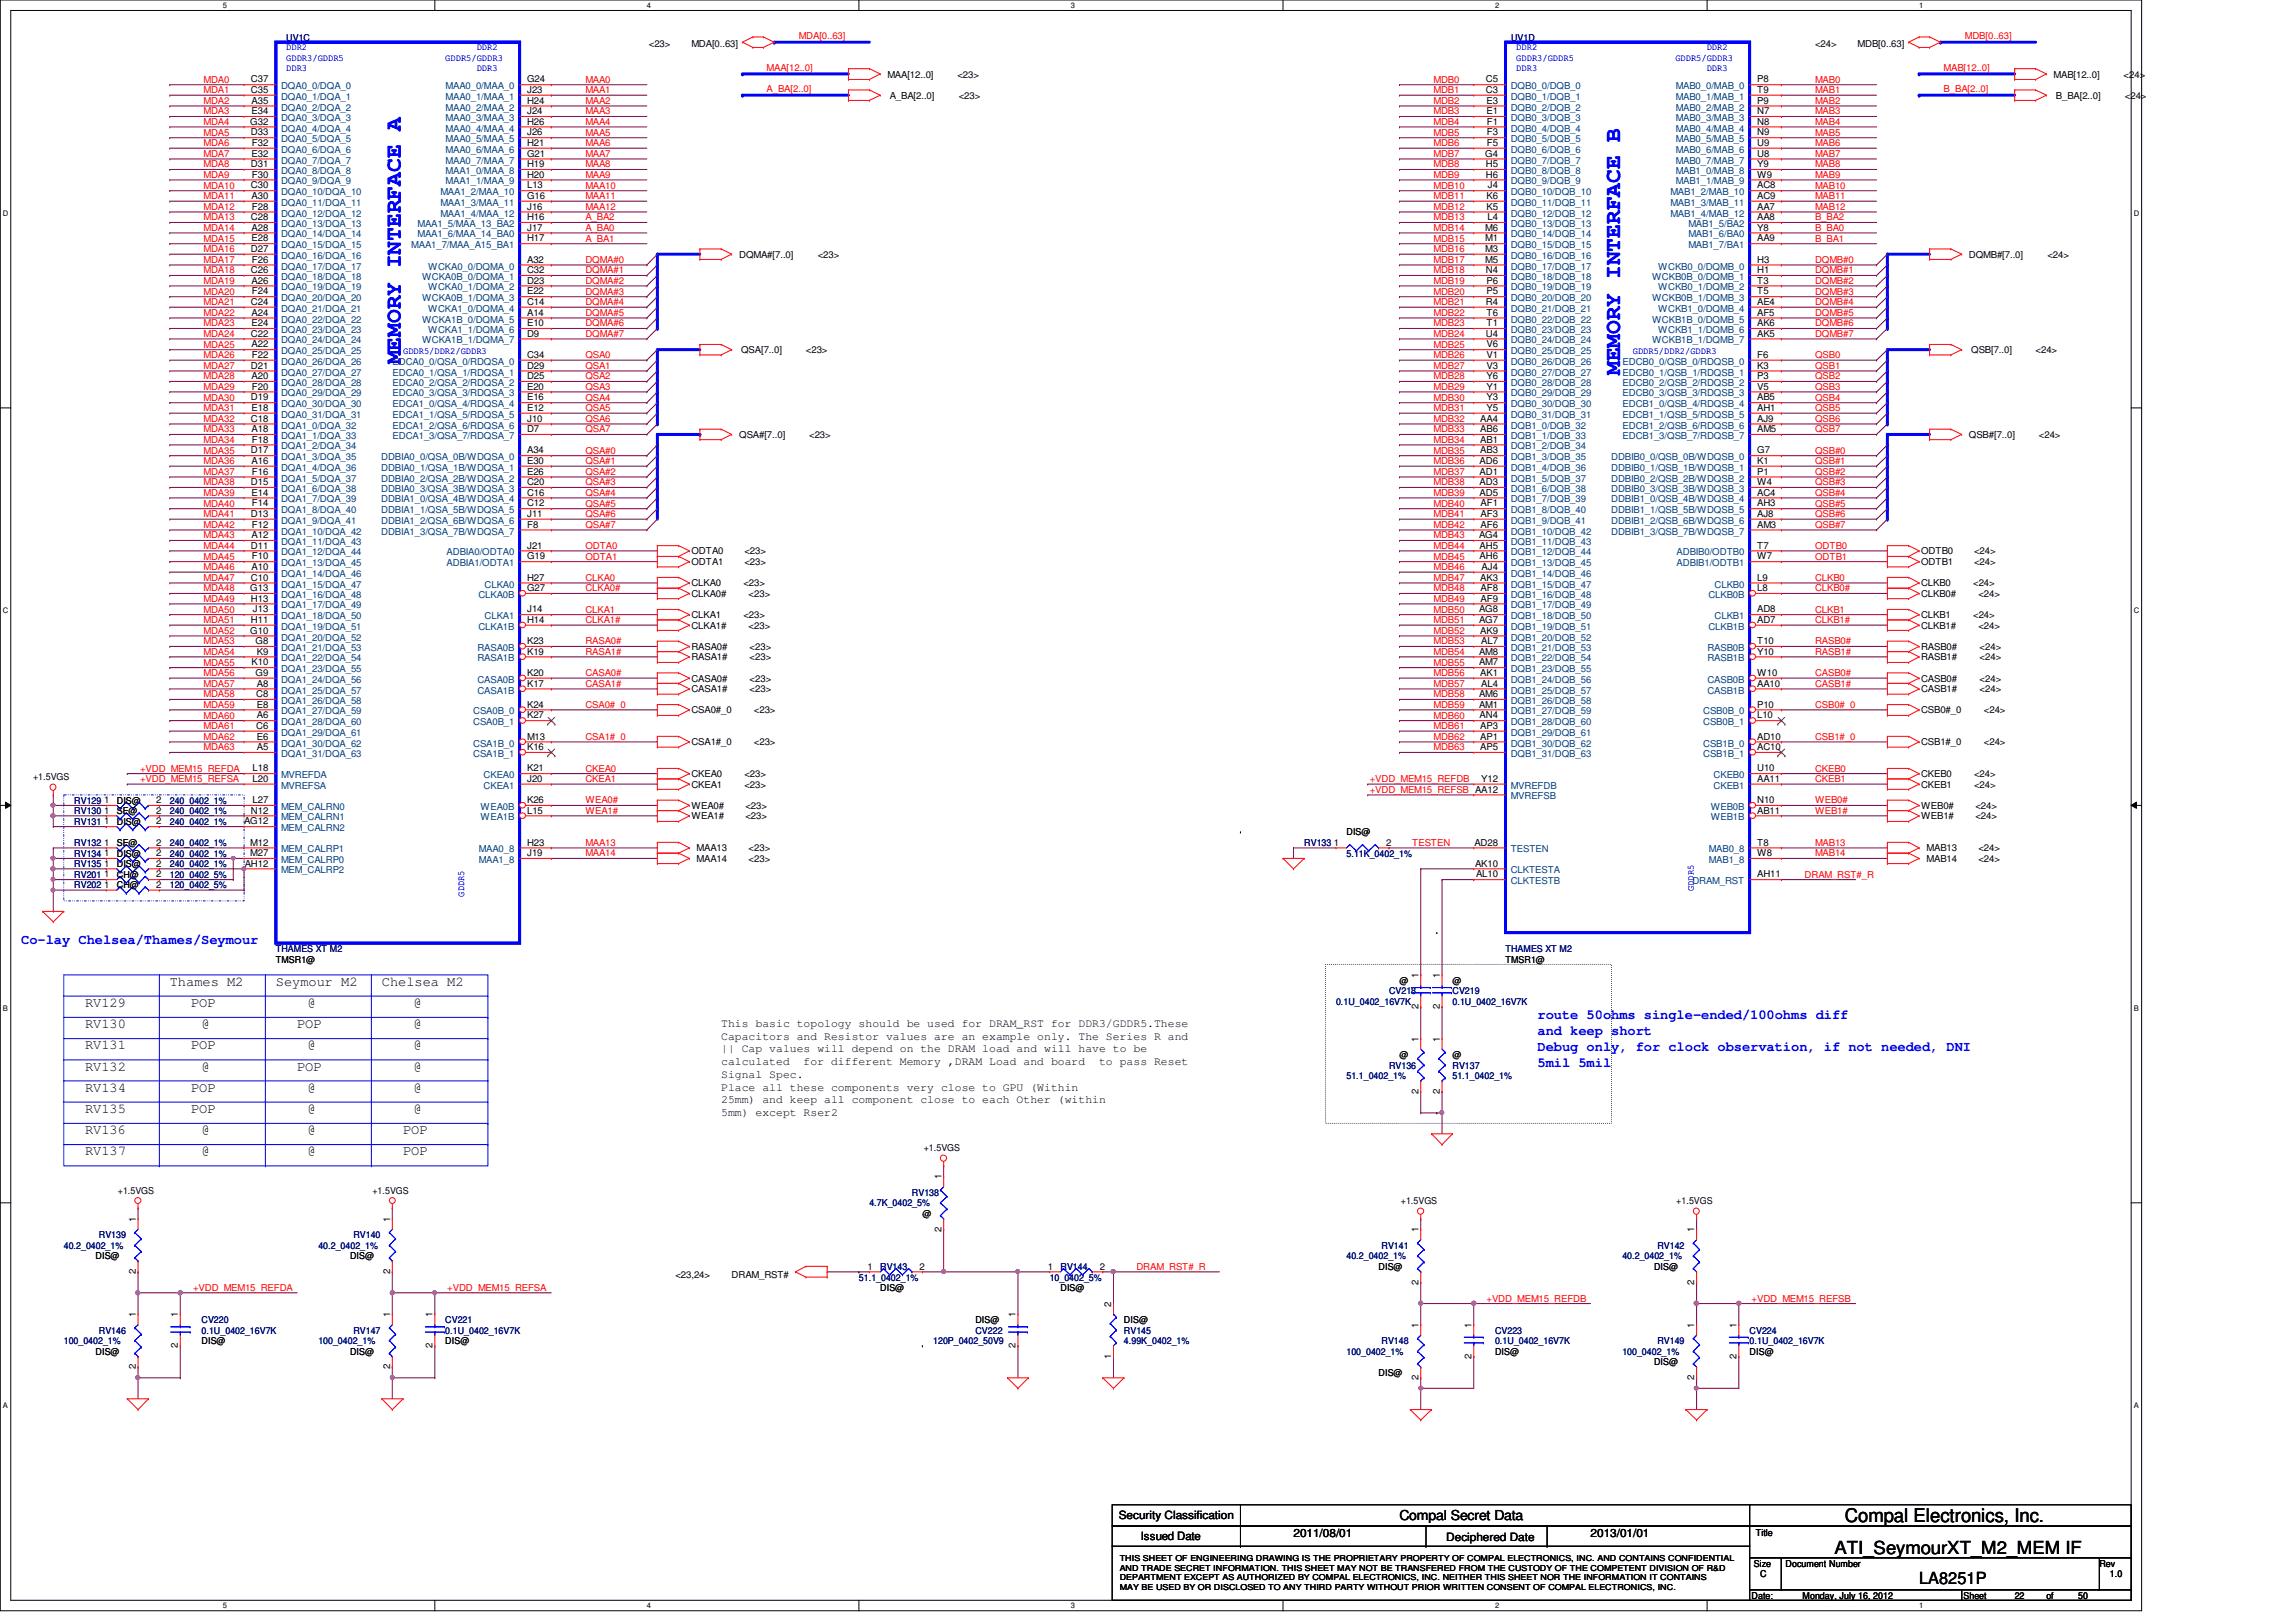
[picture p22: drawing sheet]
<svg xmlns="http://www.w3.org/2000/svg" width="297mm" height="210mm" viewBox="0 0 297 210" stroke-linecap="round" stroke-linejoin="round" font-family="sans-serif">
<defs><g id="words">
<g font-size="2.9" fill="#00f">
<text x="51.9" y="47.2" transform="rotate(-90 51.9 47.2)">MEMORY INTERFACE A</text>
<text x="209.6" y="48.6" transform="rotate(-90 209.6 48.6)">MEMORY INTERFACE B</text>
</g>
<text font-size="2.5" x="238.7" y="197">Compal Electronics, Inc.</text>
<text font-size="2.3" x="237.3" y="201">ATI_SeymourXT_M2_MEM IF</text>
<text font-size="2.2" x="248.3" y="205">LA8251P</text>
<g font-size="1.8" fill="#00f">
<text x="2.7" y="122.2">Co-lay Chelsea/Thames/Seymour</text>
<text x="198.9" y="131.8">route 50ohms single-ended/100ohms diff</text>
<text x="198.9" y="133.9">and keep short</text>
<text x="198.9" y="136">Debug only, for clock observation, if not needed, DNI</text>
<text x="198.9" y="138">5mil 5mil</text>
</g>
<g font-size="1.8">
<text x="11" y="130.3">RV129</text>
<text x="22" y="127.6">Thames M2</text>
<text x="24.7" y="130.3">POP</text>
<text x="35.7" y="127.6">Seymour M2</text>
<text x="39.8" y="130.3">@</text>
<text x="49.4" y="127.6">Chelsea M2</text>
<text x="53.5" y="130.3">@</text>
<text x="11" y="133.1">RV130</text>
<text x="11" y="135.8">RV131</text>
<text x="24.7" y="135.8">POP</text>
<text x="26.1" y="133.1">@</text>
<text x="38.4" y="133.1">POP</text>
<text x="39.8" y="135.8">@</text>
<text x="53.5" y="133.1">@</text>
<text x="53.5" y="135.8">@</text>
<text x="11" y="138.6">RV132</text>
<text x="11" y="141.3">RV134</text>
<text x="24.7" y="141.3">POP</text>
<text x="26.1" y="138.6">@</text>
<text x="38.4" y="138.6">POP</text>
<text x="39.8" y="141.3">@</text>
<text x="53.5" y="138.6">@</text>
<text x="53.5" y="141.3">@</text>
<text x="11" y="144">RV135</text>
<text x="11" y="146.8">RV136</text>
<text x="11" y="149.5">RV137</text>
<text x="24.7" y="144">POP</text>
<text x="26.1" y="146.8">@</text>
<text x="26.1" y="149.5">@</text>
<text x="39.8" y="144">@</text>
<text x="39.8" y="146.8">@</text>
<text x="39.8" y="149.5">@</text>
<text x="52.2" y="146.8">POP</text>
<text x="52.2" y="149.5">POP</text>
<text x="53.5" y="144">@</text>
<text x="181.1" y="196.8">Compal Secret Data</text>
</g>
<g font-size="1.5">
<text x="93.3" y="132.9">This basic topology should be used for DRAM_RST for DDR3/GDDR5.These</text>
<text x="93.3" y="134.5">Capacitors and Resistor values are an example only. The Series R and</text>
<text x="93.3" y="136.2">|| Cap values will depend on the DRAM load and will have to be</text>
<text x="93.3" y="137.8">calculated</text>
<text x="104" y="137.8">for different Memory ,DRAM Load and board</text>
<text x="142.2" y="137.8">to pass Reset</text>
<text x="93.3" y="139.5">Signal Spec.</text>
<text x="93.3" y="141.1">Place all these components very close to GPU (Within</text>
<text x="93.3" y="142.8">25mm) and keep all component close to each Other (within</text>
<text x="93.3" y="144.4">5mm) except Rser2</text>
<text x="144.7" y="196.6">Security Classification</text>
<text x="147.6" y="199.3">Issued Date</text>
<text x="167.3" y="198.8">2011/08/01</text>
<text x="187.1" y="199.4">Deciphered Date</text>
<text x="205.8" y="198.8">2013/01/01</text>
</g>
<g font-size="1.2" fill="#000080">
<text x="37" y="5.2">UV1C</text>
<text x="195.5" y="5.2">UV1D</text>
<text x="9.6" y="106.7">RV131</text>
<text x="9.6" y="104">RV129</text>
<text x="9.6" y="105.4">RV130</text>
<text x="22" y="106.7">240_0402_1%</text>
<text x="22" y="104">240_0402_1%</text>
<text x="22" y="105.4">240_0402_1%</text>
<text x="9.6" y="112.2">RV135</text>
<text x="9.6" y="113.6">RV201</text>
<text x="9.6" y="109.5">RV132</text>
<text x="9.6" y="110.9">RV134</text>
<text x="22" y="112.2">240_0402_1%</text>
<text x="22" y="113.6">120_0402_5%</text>
<text x="22" y="109.5">240_0402_1%</text>
<text x="22" y="110.9">240_0402_1%</text>
<text x="168.7" y="109.5">RV133</text>
<text x="174.2" y="110.9">5.11K_0402_1%</text>
<text x="9.6" y="115">RV202</text>
<text x="22" y="115">120_0402_5%</text>
<text x="35.7" y="123.2">THAMES XT M2</text>
<text x="194.8" y="123.2">THAMES XT M2</text>
<text x="172.8" y="130">0.1U_0402_16V7K</text>
<text x="179.7" y="128.7">CV218</text>
<text x="187.9" y="128.7">CV219</text>
<text x="187.9" y="130">0.1U_0402_16V7K</text>
<text x="174.2" y="139.7">51.1_0402_1%</text>
<text x="179.7" y="138.3">RV136</text>
<text x="187.9" y="138.3">RV137</text>
<text x="187.9" y="139.7">51.1_0402_1%</text>
<text x="118" y="154.7">RV138</text>
<text x="8.3" y="161.6">40.2_0402_1%</text>
<text x="12.8" y="160.2">RV139</text>
<text x="41.2" y="161.6">40.2_0402_1%</text>
<text x="45.7" y="160.2">RV140</text>
<text x="112.5" y="156.1">4.7K_0402_5%</text>
<text x="178.7" y="161.6">RV141</text>
<text x="214.4" y="161.6">RV142</text>
<text x="111.1" y="165.7">51.1_0402_1%</text>
<text x="113.9" y="164.3">RV143</text>
<text x="135.8" y="165.7">10_0402_5%</text>
<text x="137.2" y="164.3">RV144</text>
<text x="174.2" y="163">40.2_0402_1%</text>
<text x="209.9" y="163">40.2_0402_1%</text>
<text x="8.3" y="173.9">100_0402_1%</text>
<text x="12.8" y="172.6">RV146</text>
<text x="26.1" y="171.2">CV220</text>
<text x="26.1" y="172.6">0.1U_0402_16V7K</text>
<text x="41.2" y="173.9">100_0402_1%</text>
<text x="45.7" y="172.6">RV147</text>
<text x="57.6" y="171.2">CV221</text>
<text x="57.6" y="172.6">0.1U_0402_16V7K</text>
<text x="120.7" y="173.9">120P_0402_50V9</text>
<text x="126.2" y="172.6">CV222</text>
<text x="145.4" y="172.6">RV145</text>
<text x="145.4" y="173.9">4.99K_0402_1%</text>
<text x="178.7" y="173.9">RV148</text>
<text x="193.4" y="172.6">CV223</text>
<text x="193.4" y="173.9">0.1U_0402_16V7K</text>
<text x="214.4" y="173.9">RV149</text>
<text x="226.4" y="172.6">CV224</text>
<text x="226.4" y="173.9">0.1U_0402_16V7K</text>
<text x="174.2" y="175.3">100_0402_1%</text>
<text x="209.9" y="175.3">100_0402_1%</text>
</g>
<g font-size="1.2" fill="#f00">
<text x="103.3" y="5">MDA[0..63]</text>
<text x="254.2" y="5">MDB[0..63]</text>
<text x="26.3" y="10.7">MDA0</text>
<text x="75.7" y="10.7">MAA0</text>
<text x="99.2" y="9.1">MAA[12..0]</text>
<text x="99.2" y="11.9">A_BA[2..0]</text>
<text x="185.5" y="10.7">MDB0</text>
<text x="234.8" y="10.7">MAB0</text>
<text x="251.5" y="9.1">MAB[12..0]</text>
<text x="251.5" y="11.9">B_BA[2..0]</text>
<text x="26.3" y="12.1">MDA1</text>
<text x="26.3" y="13.5">MDA2</text>
<text x="26.3" y="14.8">MDA3</text>
<text x="26.3" y="16.2">MDA4</text>
<text x="26.3" y="17.6">MDA5</text>
<text x="75.7" y="12.1">MAA1</text>
<text x="75.7" y="13.5">MAA2</text>
<text x="75.7" y="14.8">MAA3</text>
<text x="75.7" y="16.2">MAA4</text>
<text x="75.7" y="17.6">MAA5</text>
<text x="185.5" y="12.1">MDB1</text>
<text x="185.5" y="13.5">MDB2</text>
<text x="185.5" y="14.8">MDB3</text>
<text x="185.5" y="16.2">MDB4</text>
<text x="185.5" y="17.6">MDB5</text>
<text x="234.8" y="12.1">MAB1</text>
<text x="234.8" y="13.5">MAB2</text>
<text x="234.8" y="14.8">MAB3</text>
<text x="234.8" y="16.2">MAB4</text>
<text x="234.8" y="17.6">MAB5</text>
<text x="26.3" y="18.9">MDA6</text>
<text x="26.3" y="20.3">MDA7</text>
<text x="26.3" y="21.7">MDA8</text>
<text x="26.3" y="23">MDA9</text>
<text x="75.7" y="18.9">MAA6</text>
<text x="75.7" y="20.3">MAA7</text>
<text x="75.7" y="21.7">MAA8</text>
<text x="75.7" y="23">MAA9</text>
<text x="185.5" y="18.9">MDB6</text>
<text x="185.5" y="20.3">MDB7</text>
<text x="185.5" y="21.7">MDB8</text>
<text x="185.5" y="23">MDB9</text>
<text x="234.8" y="18.9">MAB6</text>
<text x="234.8" y="20.3">MAB7</text>
<text x="234.8" y="21.7">MAB8</text>
<text x="234.8" y="23">MAB9</text>
<text x="26.3" y="24.4">MDA10</text>
<text x="26.3" y="25.8">MDA11</text>
<text x="26.3" y="27.2">MDA12</text>
<text x="26.3" y="28.5">MDA13</text>
<text x="26.3" y="29.9">MDA14</text>
<text x="75.7" y="29.9">A_BA0</text>
<text x="75.7" y="28.5">A_BA2</text>
<text x="75.7" y="24.4">MAA10</text>
<text x="75.7" y="25.8">MAA11</text>
<text x="75.7" y="27.2">MAA12</text>
<text x="185.5" y="24.4">MDB10</text>
<text x="185.5" y="25.8">MDB11</text>
<text x="185.5" y="27.2">MDB12</text>
<text x="185.5" y="28.5">MDB13</text>
<text x="185.5" y="29.9">MDB14</text>
<text x="234.8" y="29.9">B_BA0</text>
<text x="234.8" y="28.5">B_BA2</text>
<text x="234.8" y="24.4">MAB10</text>
<text x="234.8" y="25.8">MAB11</text>
<text x="234.8" y="27.2">MAB12</text>
<text x="26.3" y="31.3">MDA15</text>
<text x="26.3" y="32.6">MDA16</text>
<text x="26.3" y="34">MDA17</text>
<text x="26.3" y="35.4">MDA18</text>
<text x="75.7" y="31.3">A_BA1</text>
<text x="75.7" y="34">DQMA#0</text>
<text x="75.7" y="35.4">DQMA#1</text>
<text x="185.5" y="31.3">MDB15</text>
<text x="185.5" y="32.6">MDB16</text>
<text x="185.5" y="34">MDB17</text>
<text x="185.5" y="35.4">MDB18</text>
<text x="234.8" y="31.3">B_BA1</text>
<text x="234.8" y="34">DQMB#0</text>
<text x="234.8" y="35.4">DQMB#1</text>
<text x="26.3" y="36.7">MDA19</text>
<text x="26.3" y="38.1">MDA20</text>
<text x="26.3" y="39.5">MDA21</text>
<text x="26.3" y="40.9">MDA22</text>
<text x="75.7" y="36.7">DQMA#2</text>
<text x="75.7" y="38.1">DQMA#3</text>
<text x="75.7" y="39.5">DQMA#4</text>
<text x="75.7" y="40.9">DQMA#5</text>
<text x="185.5" y="36.7">MDB19</text>
<text x="185.5" y="38.1">MDB20</text>
<text x="185.5" y="39.5">MDB21</text>
<text x="185.5" y="40.9">MDB22</text>
<text x="234.8" y="36.7">DQMB#2</text>
<text x="234.8" y="38.1">DQMB#3</text>
<text x="234.8" y="39.5">DQMB#4</text>
<text x="234.8" y="40.9">DQMB#5</text>
<text x="26.3" y="42.2">MDA23</text>
<text x="26.3" y="43.6">MDA24</text>
<text x="26.3" y="45">MDA25</text>
<text x="26.3" y="46.4">MDA26</text>
<text x="26.3" y="47.8">MDA27</text>
<text x="75.7" y="42.2">DQMA#6</text>
<text x="75.7" y="43.6">DQMA#7</text>
<text x="75.7" y="46.4">QSA0</text>
<text x="75.7" y="47.8">QSA1</text>
<text x="185.5" y="42.2">MDB23</text>
<text x="185.5" y="43.6">MDB24</text>
<text x="185.5" y="45">MDB25</text>
<text x="185.5" y="46.4">MDB26</text>
<text x="185.5" y="47.8">MDB27</text>
<text x="234.8" y="42.2">DQMB#6</text>
<text x="234.8" y="43.6">DQMB#7</text>
<text x="234.8" y="46.4">QSB0</text>
<text x="234.8" y="47.8">QSB1</text>
<text x="26.3" y="49.1">MDA28</text>
<text x="26.3" y="50.5">MDA29</text>
<text x="26.3" y="51.9">MDA30</text>
<text x="26.3" y="53.2">MDA31</text>
<text x="75.7" y="49.1">QSA2</text>
<text x="75.7" y="50.5">QSA3</text>
<text x="75.7" y="51.9">QSA4</text>
<text x="75.7" y="53.2">QSA5</text>
<text x="185.5" y="49.1">MDB28</text>
<text x="185.5" y="50.5">MDB29</text>
<text x="185.5" y="51.9">MDB30</text>
<text x="185.5" y="53.2">MDB31</text>
<text x="234.8" y="49.1">QSB2</text>
<text x="234.8" y="50.5">QSB3</text>
<text x="234.8" y="51.9">QSB4</text>
<text x="234.8" y="53.2">QSB5</text>
<text x="26.3" y="54.6">MDA32</text>
<text x="26.3" y="56">MDA33</text>
<text x="26.3" y="57.3">MDA34</text>
<text x="26.3" y="58.7">MDA35</text>
<text x="75.7" y="58.7">QSA#0</text>
<text x="75.7" y="54.6">QSA6</text>
<text x="75.7" y="56">QSA7</text>
<text x="185.5" y="54.6">MDB32</text>
<text x="185.5" y="56">MDB33</text>
<text x="185.5" y="57.3">MDB34</text>
<text x="185.5" y="58.7">MDB35</text>
<text x="234.8" y="58.7">QSB#0</text>
<text x="234.8" y="54.6">QSB6</text>
<text x="234.8" y="56">QSB7</text>
<text x="26.3" y="60.1">MDA36</text>
<text x="26.3" y="61.5">MDA37</text>
<text x="26.3" y="62.8">MDA38</text>
<text x="26.3" y="64.2">MDA39</text>
<text x="26.3" y="65.6">MDA40</text>
<text x="75.7" y="60.1">QSA#1</text>
<text x="75.7" y="61.5">QSA#2</text>
<text x="75.7" y="62.8">QSA#3</text>
<text x="75.7" y="64.2">QSA#4</text>
<text x="75.7" y="65.6">QSA#5</text>
<text x="185.5" y="60.1">MDB36</text>
<text x="185.5" y="61.5">MDB37</text>
<text x="185.5" y="62.8">MDB38</text>
<text x="185.5" y="64.2">MDB39</text>
<text x="185.5" y="65.6">MDB40</text>
<text x="234.8" y="60.1">QSB#1</text>
<text x="234.8" y="61.5">QSB#2</text>
<text x="234.8" y="62.8">QSB#3</text>
<text x="234.8" y="64.2">QSB#4</text>
<text x="234.8" y="65.6">QSB#5</text>
<text x="26.3" y="66.9">MDA41</text>
<text x="26.3" y="68.3">MDA42</text>
<text x="26.3" y="69.7">MDA43</text>
<text x="26.3" y="71">MDA44</text>
<text x="75.7" y="71">ODTA0</text>
<text x="75.7" y="66.9">QSA#6</text>
<text x="75.7" y="68.3">QSA#7</text>
<text x="185.5" y="66.9">MDB41</text>
<text x="185.5" y="68.3">MDB42</text>
<text x="185.5" y="69.7">MDB43</text>
<text x="185.5" y="71">MDB44</text>
<text x="234.8" y="71">ODTB0</text>
<text x="234.8" y="66.9">QSB#6</text>
<text x="234.8" y="68.3">QSB#7</text>
<text x="26.3" y="72.4">MDA45</text>
<text x="26.3" y="73.8">MDA46</text>
<text x="26.3" y="75.2">MDA47</text>
<text x="26.3" y="76.5">MDA48</text>
<text x="26.3" y="77.9">MDA49</text>
<text x="75.7" y="75.2">CLKA0</text>
<text x="75.7" y="76.5">CLKA0#</text>
<text x="75.7" y="72.4">ODTA1</text>
<text x="185.5" y="72.4">MDB45</text>
<text x="185.5" y="73.8">MDB46</text>
<text x="185.5" y="75.2">MDB47</text>
<text x="185.5" y="76.5">MDB48</text>
<text x="185.5" y="77.9">MDB49</text>
<text x="234.8" y="75.2">CLKB0</text>
<text x="234.8" y="76.5">CLKB0#</text>
<text x="234.8" y="72.4">ODTB1</text>
<text x="26.3" y="79.3">MDA50</text>
<text x="26.3" y="80.6">MDA51</text>
<text x="26.3" y="82">MDA52</text>
<text x="26.3" y="83.4">MDA53</text>
<text x="75.7" y="79.3">CLKA1</text>
<text x="75.7" y="80.6">CLKA1#</text>
<text x="75.7" y="83.4">RASA0#</text>
<text x="185.5" y="79.3">MDB50</text>
<text x="185.5" y="80.6">MDB51</text>
<text x="185.5" y="82">MDB52</text>
<text x="185.5" y="83.4">MDB53</text>
<text x="234.8" y="79.3">CLKB1</text>
<text x="234.8" y="80.6">CLKB1#</text>
<text x="234.8" y="83.4">RASB0#</text>
<text x="26.3" y="84.8">MDA54</text>
<text x="26.3" y="86.1">MDA55</text>
<text x="26.3" y="87.5">MDA56</text>
<text x="26.3" y="88.9">MDA57</text>
<text x="75.7" y="87.5">CASA0#</text>
<text x="75.7" y="88.9">CASA1#</text>
<text x="75.7" y="84.8">RASA1#</text>
<text x="185.5" y="84.8">MDB54</text>
<text x="185.5" y="86.1">MDB55</text>
<text x="185.5" y="87.5">MDB56</text>
<text x="185.5" y="88.9">MDB57</text>
<text x="234.8" y="87.5">CASB0#</text>
<text x="234.8" y="88.9">CASB1#</text>
<text x="234.8" y="84.8">RASB1#</text>
<text x="26.3" y="90.3">MDA58</text>
<text x="26.3" y="91.6">MDA59</text>
<text x="26.3" y="93">MDA60</text>
<text x="26.3" y="94.4">MDA61</text>
<text x="26.3" y="95.8">MDA62</text>
<text x="75.7" y="91.6">CSA0#_0</text>
<text x="75.7" y="95.8">CSA1#_0</text>
<text x="185.5" y="90.3">MDB58</text>
<text x="185.5" y="91.6">MDB59</text>
<text x="185.5" y="93">MDB60</text>
<text x="185.5" y="94.4">MDB61</text>
<text x="185.5" y="95.8">MDB62</text>
<text x="234.8" y="91.6">CSB0#_0</text>
<text x="234.8" y="95.8">CSB1#_0</text>
<text x="18.1" y="101.2">+VDD_MEM15_REFSA</text>
<text x="18.1" y="99.9">+VDD_MEM15_REFDA</text>
<text x="26.3" y="97.1">MDA63</text>
<text x="75.7" y="99.9">CKEA0</text>
<text x="75.7" y="101.2">CKEA1</text>
<text x="177.2" y="101.2">+VDD_MEM15_REFDB</text>
<text x="185.5" y="97.1">MDB63</text>
<text x="234.8" y="99.9">CKEB0</text>
<text x="234.8" y="101.2">CKEB1</text>
<text x="75.7" y="104">WEA0#</text>
<text x="75.7" y="105.3">WEA1#</text>
<text x="177.2" y="102.6">+VDD_MEM15_REFSB AA12</text>
<text x="234.8" y="104">WEB0#</text>
<text x="234.8" y="105.3">WEB1#</text>
<text x="75.7" y="109.5">MAA13</text>
<text x="75.7" y="110.8">MAA14</text>
<text x="182.7" y="109.5">TESTEN</text>
<text x="233.5" y="113.6">DRAM_RST#_R</text>
<text x="234.8" y="109.5">MAB13</text>
<text x="234.8" y="110.8">MAB14</text>
<text x="25" y="167">+VDD_MEM15_REFDA</text>
<text x="57.9" y="167">+VDD_MEM15_REFSA</text>
<text x="147" y="164.3">DRAM_RST#_R</text>
<text x="192.3" y="168.4">+VDD_MEM15_REFDB</text>
<text x="226.6" y="168.4">+VDD_MEM15_REFSB</text>
</g>
<g font-size="1.2">
<text x="32.5" y="10.7">C37</text>
<text x="68.2" y="10.7">G24</text>
<text x="83.9" y="6.1">&lt;23&gt;</text>
<text x="89.4" y="6.1">MDA[0..63]</text>
<text x="114.8" y="10">MAA[12..0]</text>
<text x="123.9" y="10">&lt;23&gt;</text>
<text x="192.2" y="10.7">C5</text>
<text x="227.3" y="10.7">P8</text>
<text x="234.8" y="6.1">&lt;24&gt;</text>
<text x="240.3" y="6.1">MDB[0..63]</text>
<text x="265.7" y="10">MAB[12..0]</text>
<text x="274.7" y="10">&lt;24&gt;</text>
<text x="32.4" y="16.1">G32</text>
<text x="32.5" y="12">C35</text>
<text x="32.5" y="17.5">D33</text>
<text x="32.6" y="13.4">A35</text>
<text x="32.6" y="14.8">E34</text>
<text x="68.2" y="12">J23</text>
<text x="68.2" y="13.4">H24</text>
<text x="68.2" y="14.8">J24</text>
<text x="68.2" y="16.1">H26</text>
<text x="68.2" y="17.5">J26</text>
<text x="115.1" y="12.8">A_BA[2..0]</text>
<text x="124" y="12.8">&lt;23&gt;</text>
<text x="192.2" y="12">C3</text>
<text x="192.3" y="13.4">E3</text>
<text x="192.3" y="14.8">E1</text>
<text x="192.4" y="16.1">F1</text>
<text x="192.4" y="17.5">F3</text>
<text x="227.3" y="12">T9</text>
<text x="227.3" y="13.4">P9</text>
<text x="227.3" y="14.8">N7</text>
<text x="227.3" y="16.1">N8</text>
<text x="227.3" y="17.5">N9</text>
<text x="266" y="12.8">B_BA[2..0]</text>
<text x="274.9" y="12.8">&lt;24&gt;</text>
<text x="32.5" y="21.6">D31</text>
<text x="32.6" y="20.3">E32</text>
<text x="32.6" y="18.9">F32</text>
<text x="32.6" y="23">F30</text>
<text x="68.2" y="18.9">H21</text>
<text x="68.2" y="20.3">G21</text>
<text x="68.2" y="21.6">H19</text>
<text x="68.2" y="23">H20</text>
<text x="192.1" y="20.3">G4</text>
<text x="192.2" y="21.6">H5</text>
<text x="192.2" y="23">H6</text>
<text x="192.4" y="18.9">F5</text>
<text x="227.3" y="18.9">U9</text>
<text x="227.3" y="20.3">U8</text>
<text x="227.3" y="21.6">Y9</text>
<text x="227.3" y="23">W9</text>
<text x="32.5" y="24.4">C30</text>
<text x="32.5" y="28.5">C28</text>
<text x="32.6" y="25.7">A30</text>
<text x="32.6" y="29.8">A28</text>
<text x="32.6" y="27.1">F28</text>
<text x="68.2" y="24.4">L13</text>
<text x="68.2" y="25.7">G16</text>
<text x="68.2" y="27.1">J16</text>
<text x="68.2" y="28.5">H16</text>
<text x="68.2" y="29.8">J17</text>
<text x="192.1" y="29.8">M6</text>
<text x="192.3" y="25.7">K6</text>
<text x="192.3" y="27.1">K5</text>
<text x="192.4" y="28.5">L4</text>
<text x="192.5" y="24.4">J4</text>
<text x="227.3" y="24.4">AC8</text>
<text x="227.3" y="25.7">AC9</text>
<text x="227.3" y="27.1">AA7</text>
<text x="227.3" y="28.5">AA8</text>
<text x="227.3" y="29.8">Y8</text>
<text x="32.5" y="32.6">D27</text>
<text x="32.5" y="35.3">C26</text>
<text x="32.6" y="31.2">E28</text>
<text x="32.6" y="34">F26</text>
<text x="68.2" y="34">A32</text>
<text x="68.2" y="35.3">C32</text>
<text x="68.2" y="31.2">H17</text>
<text x="95.6" y="33.4">DQMA#[7..0]</text>
<text x="105.8" y="33.4">&lt;23&gt;</text>
<text x="192.1" y="31.2">M1</text>
<text x="192.1" y="32.6">M3</text>
<text x="192.1" y="34">M5</text>
<text x="192.2" y="35.3">N4</text>
<text x="227.3" y="34">H3</text>
<text x="227.3" y="35.3">H1</text>
<text x="227.3" y="31.2">AA9</text>
<text x="254.7" y="33.4">DQMB#[7..0]</text>
<text x="264.9" y="33.4">&lt;24&gt;</text>
<text x="32.5" y="39.5">C24</text>
<text x="32.6" y="36.7">A26</text>
<text x="32.6" y="40.9">A24</text>
<text x="32.6" y="38.1">F24</text>
<text x="68.2" y="36.7">D23</text>
<text x="68.2" y="38.1">E22</text>
<text x="68.2" y="39.5">C14</text>
<text x="68.2" y="40.9">A14</text>
<text x="192.2" y="39.5">R4</text>
<text x="192.3" y="36.7">P6</text>
<text x="192.3" y="38.1">P5</text>
<text x="192.3" y="40.9">T6</text>
<text x="227.3" y="36.7">T3</text>
<text x="227.3" y="38.1">T5</text>
<text x="227.3" y="39.5">AE4</text>
<text x="227.3" y="40.9">AF5</text>
<text x="32.5" y="43.6">C22</text>
<text x="32.5" y="47.7">D21</text>
<text x="32.6" y="42.2">E24</text>
<text x="32.6" y="45">A22</text>
<text x="32.6" y="46.3">F22</text>
<text x="68.2" y="42.2">E10</text>
<text x="68.2" y="43.6">D9</text>
<text x="68.2" y="46.3">C34</text>
<text x="68.2" y="47.7">D29</text>
<text x="95.9" y="45.7">QSA[7..0]</text>
<text x="104.3" y="45.7">&lt;23&gt;</text>
<text x="192.2" y="43.6">U4</text>
<text x="192.3" y="42.2">T1</text>
<text x="192.3" y="45">V6</text>
<text x="192.3" y="46.3">V1</text>
<text x="192.3" y="47.7">V3</text>
<text x="227.3" y="42.2">AK6</text>
<text x="227.3" y="43.6">AK5</text>
<text x="227.3" y="46.3">F6</text>
<text x="227.3" y="47.7">K3</text>
<text x="255" y="45.7">QSB[7..0]</text>
<text x="263.4" y="45.7">&lt;24&gt;</text>
<text x="32.5" y="51.8">D19</text>
<text x="32.6" y="49.1">A20</text>
<text x="32.6" y="53.2">E18</text>
<text x="32.6" y="50.4">F20</text>
<text x="68.2" y="49.1">D25</text>
<text x="68.2" y="50.4">E20</text>
<text x="68.2" y="51.8">E16</text>
<text x="68.2" y="53.2">E12</text>
<text x="192.3" y="49.1">Y6</text>
<text x="192.3" y="50.4">Y1</text>
<text x="192.3" y="51.8">Y3</text>
<text x="192.3" y="53.2">Y5</text>
<text x="227.3" y="49.1">P3</text>
<text x="227.3" y="50.4">V5</text>
<text x="227.3" y="51.8">AB5</text>
<text x="227.3" y="53.2">AH1</text>
<text x="32.5" y="54.6">C18</text>
<text x="32.5" y="58.7">D17</text>
<text x="32.6" y="55.9">A18</text>
<text x="32.6" y="57.3">F18</text>
<text x="68.2" y="54.6">J10</text>
<text x="68.2" y="55.9">D7</text>
<text x="68.2" y="58.7">A34</text>
<text x="95.6" y="56.7">QSA#[7..0]</text>
<text x="104.7" y="56.7">&lt;23&gt;</text>
<text x="191.5" y="54.6">AA4</text>
<text x="191.5" y="55.9">AB6</text>
<text x="191.5" y="57.3">AB1</text>
<text x="191.5" y="58.7">AB3</text>
<text x="227.3" y="54.6">AJ9</text>
<text x="227.3" y="55.9">AM5</text>
<text x="227.3" y="58.7">G7</text>
<text x="254.7" y="56.7">QSB#[7..0]</text>
<text x="263.8" y="56.7">&lt;24&gt;</text>
<text x="32.5" y="62.8">D15</text>
<text x="32.6" y="60">A16</text>
<text x="32.6" y="64.1">E14</text>
<text x="32.6" y="61.4">F16</text>
<text x="32.6" y="65.5">F14</text>
<text x="68.2" y="60">E30</text>
<text x="68.2" y="61.4">E26</text>
<text x="68.2" y="62.8">C20</text>
<text x="68.2" y="64.1">C16</text>
<text x="68.2" y="65.5">C12</text>
<text x="191.4" y="60">AD6</text>
<text x="191.4" y="61.4">AD1</text>
<text x="191.4" y="62.8">AD3</text>
<text x="191.4" y="64.1">AD5</text>
<text x="191.6" y="65.5">AF1</text>
<text x="227.3" y="60">K1</text>
<text x="227.3" y="61.4">P1</text>
<text x="227.3" y="62.8">W4</text>
<text x="227.3" y="64.1">AC4</text>
<text x="227.3" y="65.5">AH3</text>
<text x="32.5" y="66.9">D13</text>
<text x="32.5" y="71">D11</text>
<text x="32.6" y="69.6">A12</text>
<text x="32.6" y="68.3">F12</text>
<text x="68.2" y="71">J21</text>
<text x="68.2" y="66.9">J11</text>
<text x="68.2" y="68.3">F8</text>
<text x="89.4" y="71.8">ODTA0</text>
<text x="96.3" y="71.8">&lt;23&gt;</text>
<text x="191.3" y="69.6">AG4</text>
<text x="191.4" y="71">AH5</text>
<text x="191.6" y="66.9">AF3</text>
<text x="191.6" y="68.3">AF6</text>
<text x="227.3" y="71">T7</text>
<text x="227.3" y="66.9">AJ8</text>
<text x="227.3" y="68.3">AM3</text>
<text x="248.5" y="71.8">ODTB0</text>
<text x="255.4" y="71.8">&lt;24&gt;</text>
<text x="32.4" y="76.5">G13</text>
<text x="32.5" y="75.1">C10</text>
<text x="32.5" y="77.9">H13</text>
<text x="32.6" y="73.7">A10</text>
<text x="32.6" y="72.4">F10</text>
<text x="68.2" y="75.1">H27</text>
<text x="68.2" y="76.5">G27</text>
<text x="68.2" y="72.4">G19</text>
<text x="89.4" y="75.9">CLKA0</text>
<text x="89.4" y="77.3">CLKA0#</text>
<text x="89.4" y="73.2">ODTA1</text>
<text x="96.2" y="75.9">&lt;23&gt;</text>
<text x="96.3" y="73.2">&lt;23&gt;</text>
<text x="96.9" y="77.3">&lt;23&gt;</text>
<text x="191.4" y="72.4">AH6</text>
<text x="191.5" y="75.1">AK3</text>
<text x="191.6" y="76.5">AF8</text>
<text x="191.6" y="77.9">AF9</text>
<text x="191.7" y="73.7">AJ4</text>
<text x="227.3" y="75.1">L9</text>
<text x="227.3" y="76.5">L8</text>
<text x="227.3" y="72.4">W7</text>
<text x="248.5" y="75.9">CLKB0</text>
<text x="248.5" y="77.3">CLKB0#</text>
<text x="248.5" y="73.2">ODTB1</text>
<text x="255.3" y="75.9">&lt;24&gt;</text>
<text x="255.4" y="73.2">&lt;24&gt;</text>
<text x="255.9" y="77.3">&lt;24&gt;</text>
<text x="32.4" y="82">G10</text>
<text x="32.5" y="80.6">H11</text>
<text x="32.7" y="79.2">J13</text>
<text x="33.1" y="83.4">G8</text>
<text x="68.2" y="79.2">J14</text>
<text x="68.2" y="80.6">H14</text>
<text x="68.2" y="83.4">K23</text>
<text x="89.4" y="80">CLKA1</text>
<text x="89.4" y="81.4">CLKA1#</text>
<text x="96.2" y="80">&lt;23&gt;</text>
<text x="96.9" y="81.4">&lt;23&gt;</text>
<text x="191.3" y="79.2">AG8</text>
<text x="191.3" y="80.6">AG7</text>
<text x="191.5" y="82">AK9</text>
<text x="191.6" y="83.4">AL7</text>
<text x="227.3" y="79.2">AD8</text>
<text x="227.3" y="80.6">AD7</text>
<text x="227.3" y="83.4">T10</text>
<text x="248.5" y="80">CLKB1</text>
<text x="248.5" y="81.4">CLKB1#</text>
<text x="255.3" y="80">&lt;24&gt;</text>
<text x="255.9" y="81.4">&lt;24&gt;</text>
<text x="32.6" y="86.1">K10</text>
<text x="33.1" y="87.5">G9</text>
<text x="33.2" y="84.7">K9</text>
<text x="33.2" y="88.9">A8</text>
<text x="68.2" y="87.5">K20</text>
<text x="68.2" y="88.9">K17</text>
<text x="68.2" y="84.7">K19</text>
<text x="89.4" y="84.1">RASA0#</text>
<text x="89.4" y="88.2">CASA0#</text>
<text x="89.4" y="85.5">RASA1#</text>
<text x="89.4" y="89.6">CASA1#</text>
<text x="97" y="84.1">&lt;23&gt;</text>
<text x="97" y="88.2">&lt;23&gt;</text>
<text x="97" y="85.5">&lt;23&gt;</text>
<text x="97" y="89.6">&lt;23&gt;</text>
<text x="191.3" y="84.7">AM8</text>
<text x="191.3" y="86.1">AM7</text>
<text x="191.5" y="87.5">AK1</text>
<text x="191.6" y="88.9">AL4</text>
<text x="227.3" y="87.5">W10</text>
<text x="227.3" y="88.9">AA10</text>
<text x="227.3" y="84.7">Y10</text>
<text x="248.5" y="84.1">RASB0#</text>
<text x="248.5" y="88.2">CASB0#</text>
<text x="248.5" y="85.5">RASB1#</text>
<text x="248.5" y="89.6">CASB1#</text>
<text x="256.1" y="84.1">&lt;24&gt;</text>
<text x="256.1" y="88.2">&lt;24&gt;</text>
<text x="256.1" y="85.5">&lt;24&gt;</text>
<text x="256.1" y="89.6">&lt;24&gt;</text>
<text x="33.1" y="90.2">C8</text>
<text x="33.1" y="94.3">C6</text>
<text x="33.2" y="91.6">E8</text>
<text x="33.2" y="93">A6</text>
<text x="33.2" y="95.7">E6</text>
<text x="68.2" y="91.6">K24</text>
<text x="68.2" y="93">K27</text>
<text x="68.2" y="95.7">M13</text>
<text x="89.4" y="92.3">CSA0#_0</text>
<text x="97.5" y="92.3">&lt;23&gt;</text>
<text x="191.3" y="90.2">AM6</text>
<text x="191.3" y="91.6">AM1</text>
<text x="191.4" y="93">AN4</text>
<text x="191.5" y="94.3">AP3</text>
<text x="191.5" y="95.7">AP1</text>
<text x="227.3" y="91.6">P10</text>
<text x="227.3" y="93">L10</text>
<text x="227.3" y="95.7">AD10</text>
<text x="248.5" y="92.3">CSB0#_0</text>
<text x="256.7" y="92.3">&lt;24&gt;</text>
<text x="4.3" y="101">+1.5VGS</text>
<text x="32.7" y="99.8">L18</text>
<text x="32.7" y="101.2">L20</text>
<text x="33.2" y="97.1">A5</text>
<text x="68.2" y="99.8">K21</text>
<text x="68.2" y="101.2">J20</text>
<text x="68.2" y="97.1">K16</text>
<text x="89.4" y="96.4">CSA1#_0</text>
<text x="89.4" y="100.6">CKEA0</text>
<text x="89.4" y="101.9">CKEA1</text>
<text x="96.3" y="100.6">&lt;23&gt;</text>
<text x="96.3" y="101.9">&lt;23&gt;</text>
<text x="97.5" y="96.4">&lt;23&gt;</text>
<text x="191.5" y="97.1">AP5</text>
<text x="191.6" y="101.2">Y12</text>
<text x="227.3" y="99.8">U10</text>
<text x="227.3" y="101.2">AA11</text>
<text x="227.3" y="97.1">AC10</text>
<text x="248.5" y="100.6">CKEB0</text>
<text x="248.5" y="101.9">CKEB1</text>
<text x="248.5" y="96.4">CSB1#_0</text>
<text x="255.4" y="100.6">&lt;24&gt;</text>
<text x="255.4" y="101.9">&lt;24&gt;</text>
<text x="256.7" y="96.4">&lt;24&gt;</text>
<text x="13.5" y="106.7">1</text>
<text x="13.5" y="103.9">1</text>
<text x="13.5" y="105.3">1</text>
<text x="15.1" y="106.7">DIS@</text>
<text x="15.1" y="104">DIS@</text>
<text x="15.1" y="105.4">SE@</text>
<text x="20.2" y="106.7">2</text>
<text x="20.2" y="103.9">2</text>
<text x="20.2" y="105.3">2</text>
<text x="31.6" y="106.7">AG12</text>
<text x="32.5" y="105.3">N12</text>
<text x="32.7" y="103.9">L27</text>
<text x="68.2" y="103.9">K26</text>
<text x="68.2" y="105.3">L15</text>
<text x="89.4" y="104.7">WEA0#</text>
<text x="89.4" y="106">WEA1#</text>
<text x="96.4" y="104.7">&lt;23&gt;</text>
<text x="96.4" y="106">&lt;23&gt;</text>
<text x="227.3" y="103.9">N10</text>
<text x="227.3" y="105.3">AB11</text>
<text x="248.5" y="104.7">WEB0#</text>
<text x="248.5" y="106">WEB1#</text>
<text x="255.6" y="104.7">&lt;24&gt;</text>
<text x="255.6" y="106">&lt;24&gt;</text>
<text x="13.5" y="112.1">1</text>
<text x="13.5" y="113.5">1</text>
<text x="13.5" y="109.4">1</text>
<text x="13.5" y="110.8">1</text>
<text x="15.1" y="112.2">DIS@</text>
<text x="15.1" y="113.6">CH@</text>
<text x="15.1" y="109.5">SE@</text>
<text x="15.1" y="110.9">DIS@</text>
<text x="20.2" y="112.1">2</text>
<text x="20.2" y="113.5">2</text>
<text x="20.2" y="109.4">2</text>
<text x="20.2" y="110.8">2</text>
<text x="31.7" y="112.1">AH12</text>
<text x="32.4" y="109.4">M12</text>
<text x="32.4" y="110.8">M27</text>
<text x="68.2" y="109.4">H23</text>
<text x="68.2" y="110.8">J19</text>
<text x="90.1" y="110.2">MAA13</text>
<text x="90.1" y="111.5">MAA14</text>
<text x="96.9" y="110.2">&lt;23&gt;</text>
<text x="96.9" y="111.5">&lt;23&gt;</text>
<text x="172.5" y="109.4">1</text>
<text x="174.2" y="108.1">DIS@</text>
<text x="179.3" y="109.4">2</text>
<text x="190.8" y="109.4">AD28</text>
<text x="190.8" y="112.1">AK10</text>
<text x="191" y="113.5">AL10</text>
<text x="227.3" y="113.5">AH11</text>
<text x="227.3" y="109.4">T8</text>
<text x="227.3" y="110.8">W8</text>
<text x="249.3" y="110.2">MAB13</text>
<text x="249.3" y="111.5">MAB14</text>
<text x="255.9" y="110.2">&lt;24&gt;</text>
<text x="255.9" y="111.5">&lt;24&gt;</text>
<text x="13.5" y="114.9">1</text>
<text x="15.1" y="115">CH@</text>
<text x="20.2" y="114.9">2</text>
<text x="35.7" y="124.6">TMSR1@</text>
<text x="194.8" y="124.6">TMSR1@</text>
<text x="181.1" y="127.3">@</text>
<text x="183.5" y="130.6" transform="rotate(-90 183.5 130.6)">2</text>
<text x="183.5" y="126.6" transform="rotate(-90 183.5 126.6)">1</text>
<text x="186.3" y="130.6" transform="rotate(-90 186.3 130.6)">2</text>
<text x="186.3" y="126.6" transform="rotate(-90 186.3 126.6)">1</text>
<text x="187.9" y="127.3">@</text>
<text x="181.1" y="136.9">@</text>
<text x="183.5" y="134.8" transform="rotate(-90 183.5 134.8)">1</text>
<text x="186.3" y="134.8" transform="rotate(-90 186.3 134.8)">1</text>
<text x="187.9" y="136.9">@</text>
<text x="183.5" y="141.5" transform="rotate(-90 183.5 141.5)">2</text>
<text x="186.3" y="141.5" transform="rotate(-90 186.3 141.5)">2</text>
<text x="119.5" y="149">+1.5VGS</text>
<text x="15.2" y="154.5">+1.5VGS</text>
<text x="48.2" y="154.5">+1.5VGS</text>
<text x="121.8" y="152.6" transform="rotate(-90 121.8 152.6)">1</text>
<text x="181.2" y="155.8">+1.5VGS</text>
<text x="216.9" y="155.8">+1.5VGS</text>
<text x="17.6" y="158.1" transform="rotate(-90 17.6 158.1)">1</text>
<text x="50.5" y="158.1" transform="rotate(-90 50.5 158.1)">1</text>
<text x="119.3" y="157.5">@</text>
<text x="121.8" y="159.4" transform="rotate(-90 121.8 159.4)">2</text>
<text x="183.5" y="159.5" transform="rotate(-90 183.5 159.5)">1</text>
<text x="219.2" y="159.5" transform="rotate(-90 219.2 159.5)">1</text>
<text x="12.4" y="163">DIS@</text>
<text x="17.6" y="164.8" transform="rotate(-90 17.6 164.8)">2</text>
<text x="45.3" y="163">DIS@</text>
<text x="50.5" y="164.8" transform="rotate(-90 50.5 164.8)">2</text>
<text x="87.4" y="165.4">&lt;23,24&gt;</text>
<text x="94.7" y="165.4">DRAM_RST#</text>
<text x="112.2" y="164.3">1</text>
<text x="113.9" y="167.1">DIS@</text>
<text x="119" y="164.3">2</text>
<text x="135.5" y="164.3">1</text>
<text x="137.2" y="167.1">DIS@</text>
<text x="142.3" y="164.3">2</text>
<text x="178.3" y="164.3">DIS@</text>
<text x="183.5" y="166.2" transform="rotate(-90 183.5 166.2)">2</text>
<text x="214" y="164.3">DIS@</text>
<text x="219.2" y="166.2" transform="rotate(-90 219.2 166.2)">2</text>
<text x="17.6" y="170.5" transform="rotate(-90 17.6 170.5)">1</text>
<text x="23" y="170.5" transform="rotate(-90 23 170.5)">1</text>
<text x="26.1" y="173.9">DIS@</text>
<text x="50.5" y="170.5" transform="rotate(-90 50.5 170.5)">1</text>
<text x="56" y="170.5" transform="rotate(-90 56 170.5)">1</text>
<text x="57.6" y="173.9">DIS@</text>
<text x="126.2" y="171.2">DIS@</text>
<text x="131.4" y="170.5" transform="rotate(-90 131.4 170.5)">1</text>
<text x="143.8" y="169.1" transform="rotate(-90 143.8 169.1)">2</text>
<text x="145.4" y="171.2">DIS@</text>
<text x="183.5" y="171.8" transform="rotate(-90 183.5 171.8)">1</text>
<text x="190.4" y="171.8" transform="rotate(-90 190.4 171.8)">1</text>
<text x="219.2" y="171.8" transform="rotate(-90 219.2 171.8)">1</text>
<text x="224.7" y="171.8" transform="rotate(-90 224.7 171.8)">1</text>
<text x="12.4" y="175.3">DIS@</text>
<text x="17.6" y="177.2" transform="rotate(-90 17.6 177.2)">2</text>
<text x="23" y="174.5" transform="rotate(-90 23 174.5)">2</text>
<text x="45.3" y="175.3">DIS@</text>
<text x="50.5" y="177.2" transform="rotate(-90 50.5 177.2)">2</text>
<text x="56" y="174.5" transform="rotate(-90 56 174.5)">2</text>
<text x="131.4" y="174.5" transform="rotate(-90 131.4 174.5)">2</text>
<text x="143.8" y="175.8" transform="rotate(-90 143.8 175.8)">1</text>
<text x="178.3" y="178.1">DIS@</text>
<text x="183.5" y="178.6" transform="rotate(-90 183.5 178.6)">2</text>
<text x="190.4" y="175.8" transform="rotate(-90 190.4 175.8)">2</text>
<text x="193.4" y="175.3">DIS@</text>
<text x="214" y="176.7">DIS@</text>
<text x="219.2" y="178.6" transform="rotate(-90 219.2 178.6)">2</text>
<text x="224.7" y="175.8" transform="rotate(-90 224.7 175.8)">2</text>
<text x="226.4" y="175.3">DIS@</text>
<text x="226.9" y="202.7">Size</text>
<text x="227.2" y="198.8">Title</text>
<text x="231" y="202.7">Document Number</text>
<text x="271.6" y="202.7">Rev</text>
<text x="226.6" y="206.9">Date:</text>
<text x="227.7" y="204.1">C</text>
<text x="233.2" y="206.9">Monday, July 16, 2012</text>
<text x="254" y="206.9">Sheet</text>
<text x="260.6" y="206.9">22</text>
<text x="264.7" y="206.9">of</text>
<text x="268.9" y="206.9">50</text>
<text x="273" y="204.1">1.0</text>
</g>
<g font-size="1.2" fill="#004080">
<text x="36.4" y="11.6">DQA0_0/DQA_0</text>
<text x="57.7" y="11.6">MAA0_0/MAA_0</text>
<text x="195.4" y="11.6">DQB0_0/DQB_0</text>
<text x="216.8" y="11.6">MAB0_0/MAB_0</text>
<text x="36.4" y="12.9">DQA0_1/DQA_1</text>
<text x="36.4" y="14.3">DQA0_2/DQA_2</text>
<text x="36.4" y="15.7">DQA0_3/DQA_3</text>
<text x="36.4" y="17">DQA0_4/DQA_4</text>
<text x="57.7" y="12.9">MAA0_1/MAA_1</text>
<text x="57.7" y="14.3">MAA0_2/MAA_2</text>
<text x="57.7" y="15.7">MAA0_3/MAA_3</text>
<text x="57.7" y="17">MAA0_4/MAA_4</text>
<text x="195.4" y="12.9">DQB0_1/DQB_1</text>
<text x="195.4" y="14.3">DQB0_2/DQB_2</text>
<text x="195.4" y="15.7">DQB0_3/DQB_3</text>
<text x="195.4" y="17">DQB0_4/DQB_4</text>
<text x="216.8" y="12.9">MAB0_1/MAB_1</text>
<text x="216.8" y="14.3">MAB0_2/MAB_2</text>
<text x="216.8" y="15.7">MAB0_3/MAB_3</text>
<text x="216.8" y="17">MAB0_4/MAB_4</text>
<text x="36.4" y="18.4">DQA0_5/DQA_5</text>
<text x="36.4" y="19.8">DQA0_6/DQA_6</text>
<text x="36.4" y="21.2">DQA0_7/DQA_7</text>
<text x="36.4" y="22.5">DQA0_8/DQA_8</text>
<text x="36.4" y="23.9">DQA0_9/DQA_9</text>
<text x="57.7" y="18.4">MAA0_5/MAA_5</text>
<text x="57.7" y="19.8">MAA0_6/MAA_6</text>
<text x="57.7" y="21.2">MAA0_7/MAA_7</text>
<text x="57.7" y="22.5">MAA1_0/MAA_8</text>
<text x="57.7" y="23.9">MAA1_1/MAA_9</text>
<text x="195.4" y="18.4">DQB0_5/DQB_5</text>
<text x="195.4" y="19.8">DQB0_6/DQB_6</text>
<text x="195.4" y="21.2">DQB0_7/DQB_7</text>
<text x="195.4" y="22.5">DQB0_8/DQB_8</text>
<text x="195.4" y="23.9">DQB0_9/DQB_9</text>
<text x="216.8" y="18.4">MAB0_5/MAB_5</text>
<text x="216.8" y="19.8">MAB0_6/MAB_6</text>
<text x="216.8" y="21.2">MAB0_7/MAB_7</text>
<text x="216.8" y="22.5">MAB1_0/MAB_8</text>
<text x="216.8" y="23.9">MAB1_1/MAB_9</text>
<text x="36.4" y="25.3">DQA0_10/DQA_10</text>
<text x="36.4" y="26.6">DQA0_11/DQA_11</text>
<text x="36.4" y="28">DQA0_12/DQA_12</text>
<text x="36.4" y="29.4">DQA0_13/DQA_13</text>
<text x="54" y="29.4">MAA1_5/MAA_13_BA2</text>
<text x="57" y="25.3">MAA1_2/MAA_10</text>
<text x="57" y="26.6">MAA1_3/MAA_11</text>
<text x="57" y="28">MAA1_4/MAA_12</text>
<text x="195.4" y="25.3">DQB0_10/DQB_10</text>
<text x="195.4" y="26.6">DQB0_11/DQB_11</text>
<text x="195.4" y="28">DQB0_12/DQB_12</text>
<text x="195.4" y="29.4">DQB0_13/DQB_13</text>
<text x="216.1" y="25.3">MAB1_2/MAB_10</text>
<text x="216.1" y="26.6">MAB1_3/MAB_11</text>
<text x="216.1" y="28">MAB1_4/MAB_12</text>
<text x="218.4" y="29.4">MAB1_5/BA2</text>
<text x="36.4" y="30.7">DQA0_14/DQA_14</text>
<text x="36.4" y="32.1">DQA0_15/DQA_15</text>
<text x="36.4" y="33.5">DQA0_16/DQA_16</text>
<text x="36.4" y="34.9">DQA0_17/DQA_17</text>
<text x="53.2" y="32.1">MAA1_7/MAA_A15_BA1</text>
<text x="54" y="30.7">MAA1_6/MAA_14_BA0</text>
<text x="55.4" y="34.9">WCKA0_0/DQMA_0</text>
<text x="195.4" y="30.7">DQB0_14/DQB_14</text>
<text x="195.4" y="32.1">DQB0_15/DQB_15</text>
<text x="195.4" y="33.5">DQB0_16/DQB_16</text>
<text x="195.4" y="34.9">DQB0_17/DQB_17</text>
<text x="214.5" y="34.9">WCKB0_0/DQMB_0</text>
<text x="218.4" y="30.7">MAB1_6/BA0</text>
<text x="218.4" y="32.1">MAB1_7/BA1</text>
<text x="36.4" y="36.2">DQA0_18/DQA_18</text>
<text x="36.4" y="37.6">DQA0_19/DQA_19</text>
<text x="36.4" y="39">DQA0_20/DQA_20</text>
<text x="36.4" y="40.3">DQA0_21/DQA_21</text>
<text x="36.4" y="41.7">DQA0_22/DQA_22</text>
<text x="54.6" y="36.2">WCKA0B_0/DQMA_1</text>
<text x="54.6" y="39">WCKA0B_1/DQMA_3</text>
<text x="54.6" y="41.7">WCKA1B_0/DQMA_5</text>
<text x="55.4" y="37.6">WCKA0_1/DQMA_2</text>
<text x="55.4" y="40.3">WCKA1_0/DQMA_4</text>
<text x="195.4" y="36.2">DQB0_18/DQB_18</text>
<text x="195.4" y="37.6">DQB0_19/DQB_19</text>
<text x="195.4" y="39">DQB0_20/DQB_20</text>
<text x="195.4" y="40.3">DQB0_21/DQB_21</text>
<text x="195.4" y="41.7">DQB0_22/DQB_22</text>
<text x="213.7" y="36.2">WCKB0B_0/DQMB_1</text>
<text x="213.7" y="39">WCKB0B_1/DQMB_3</text>
<text x="213.7" y="41.7">WCKB1B_0/DQMB_5</text>
<text x="214.5" y="37.6">WCKB0_1/DQMB_2</text>
<text x="214.5" y="40.3">WCKB1_0/DQMB_4</text>
<text x="36.4" y="43.1">DQA0_23/DQA_23</text>
<text x="36.4" y="44.4">DQA0_24/DQA_24</text>
<text x="36.4" y="45.8">DQA0_25/DQA_25</text>
<text x="36.4" y="47.2">DQA0_26/DQA_26</text>
<text x="50.8" y="47.2">EDCA0_0/QSA_0/RDQSA_0</text>
<text x="54.6" y="44.4">WCKA1B_1/DQMA_7</text>
<text x="55.4" y="43.1">WCKA1_1/DQMA_6</text>
<text x="195.4" y="43.1">DQB0_23/DQB_23</text>
<text x="195.4" y="44.4">DQB0_24/DQB_24</text>
<text x="195.4" y="45.8">DQB0_25/DQB_25</text>
<text x="195.4" y="47.2">DQB0_26/DQB_26</text>
<text x="209.9" y="47.2">EDCB0_0/QSB_0/RDQSB_0</text>
<text x="213.7" y="44.4">WCKB1B_1/DQMB_7</text>
<text x="214.5" y="43.1">WCKB1_1/DQMB_6</text>
<text x="36.4" y="48.6">DQA0_27/DQA_27</text>
<text x="36.4" y="50">DQA0_28/DQA_28</text>
<text x="36.4" y="51.3">DQA0_29/DQA_29</text>
<text x="36.4" y="52.7">DQA0_30/DQA_30</text>
<text x="50.8" y="48.6">EDCA0_1/QSA_1/RDQSA_1</text>
<text x="50.8" y="50">EDCA0_2/QSA_2/RDQSA_2</text>
<text x="50.8" y="51.3">EDCA0_3/QSA_3/RDQSA_3</text>
<text x="50.8" y="52.7">EDCA1_0/QSA_4/RDQSA_4</text>
<text x="195.4" y="48.6">DQB0_27/DQB_27</text>
<text x="195.4" y="50">DQB0_28/DQB_28</text>
<text x="195.4" y="51.3">DQB0_29/DQB_29</text>
<text x="195.4" y="52.7">DQB0_30/DQB_30</text>
<text x="209.9" y="48.6">EDCB0_1/QSB_1/RDQSB_1</text>
<text x="209.9" y="50">EDCB0_2/QSB_2/RDQSB_2</text>
<text x="209.9" y="51.3">EDCB0_3/QSB_3/RDQSB_3</text>
<text x="209.9" y="52.7">EDCB1_0/QSB_4/RDQSB_4</text>
<text x="36.4" y="54.1">DQA0_31/DQA_31</text>
<text x="36.4" y="55.5">DQA1_0/DQA_32</text>
<text x="36.4" y="56.8">DQA1_1/DQA_33</text>
<text x="36.4" y="58.2">DQA1_2/DQA_34</text>
<text x="36.4" y="59.6">DQA1_3/DQA_35</text>
<text x="49.3" y="59.6">DDBIA0_0/QSA_0B/WDQSA_0</text>
<text x="50.8" y="54.1">EDCA1_1/QSA_5/RDQSA_5</text>
<text x="50.8" y="55.5">EDCA1_2/QSA_6/RDQSA_6</text>
<text x="50.8" y="56.8">EDCA1_3/QSA_7/RDQSA_7</text>
<text x="195.4" y="54.1">DQB0_31/DQB_31</text>
<text x="195.4" y="55.5">DQB1_0/DQB_32</text>
<text x="195.4" y="56.8">DQB1_1/DQB_33</text>
<text x="195.4" y="58.2">DQB1_2/DQB_34</text>
<text x="195.4" y="59.6">DQB1_3/DQB_35</text>
<text x="208.4" y="59.6">DDBIB0_0/QSB_0B/WDQSB_0</text>
<text x="209.9" y="54.1">EDCB1_1/QSB_5/RDQSB_5</text>
<text x="209.9" y="55.5">EDCB1_2/QSB_6/RDQSB_6</text>
<text x="209.9" y="56.8">EDCB1_3/QSB_7/RDQSB_7</text>
<text x="36.4" y="60.9">DQA1_4/DQA_36</text>
<text x="36.4" y="62.3">DQA1_5/DQA_37</text>
<text x="36.4" y="63.7">DQA1_6/DQA_38</text>
<text x="36.4" y="65">DQA1_7/DQA_39</text>
<text x="49.3" y="60.9">DDBIA0_1/QSA_1B/WDQSA_1</text>
<text x="49.3" y="62.3">DDBIA0_2/QSA_2B/WDQSA_2</text>
<text x="49.3" y="63.7">DDBIA0_3/QSA_3B/WDQSA_3</text>
<text x="49.3" y="65">DDBIA1_0/QSA_4B/WDQSA_4</text>
<text x="195.4" y="60.9">DQB1_4/DQB_36</text>
<text x="195.4" y="62.3">DQB1_5/DQB_37</text>
<text x="195.4" y="63.7">DQB1_6/DQB_38</text>
<text x="195.4" y="65">DQB1_7/DQB_39</text>
<text x="208.4" y="60.9">DDBIB0_1/QSB_1B/WDQSB_1</text>
<text x="208.4" y="62.3">DDBIB0_2/QSB_2B/WDQSB_2</text>
<text x="208.4" y="63.7">DDBIB0_3/QSB_3B/WDQSB_3</text>
<text x="208.4" y="65">DDBIB1_0/QSB_4B/WDQSB_4</text>
<text x="36.4" y="66.4">DQA1_8/DQA_40</text>
<text x="36.4" y="67.8">DQA1_9/DQA_41</text>
<text x="36.4" y="69.2">DQA1_10/DQA_42</text>
<text x="36.4" y="70.5">DQA1_11/DQA_43</text>
<text x="36.4" y="71.9">DQA1_12/DQA_44</text>
<text x="49.3" y="66.4">DDBIA1_1/QSA_5B/WDQSA_5</text>
<text x="49.3" y="67.8">DDBIA1_2/QSA_6B/WDQSA_6</text>
<text x="49.3" y="69.2">DDBIA1_3/QSA_7B/WDQSA_7</text>
<text x="57.8" y="71.9">ADBIA0/ODTA0</text>
<text x="195.4" y="66.4">DQB1_8/DQB_40</text>
<text x="195.4" y="67.8">DQB1_9/DQB_41</text>
<text x="195.4" y="69.2">DQB1_10/DQB_42</text>
<text x="195.4" y="70.5">DQB1_11/DQB_43</text>
<text x="195.4" y="71.9">DQB1_12/DQB_44</text>
<text x="208.4" y="66.4">DDBIB1_1/QSB_5B/WDQSB_5</text>
<text x="208.4" y="67.8">DDBIB1_2/QSB_6B/WDQSB_6</text>
<text x="208.4" y="69.2">DDBIB1_3/QSB_7B/WDQSB_7</text>
<text x="216.9" y="71.9">ADBIB0/ODTB0</text>
<text x="36.4" y="73.3">DQA1_13/DQA_45</text>
<text x="36.4" y="74.6">DQA1_14/DQA_46</text>
<text x="36.4" y="76">DQA1_15/DQA_47</text>
<text x="36.4" y="77.4">DQA1_16/DQA_48</text>
<text x="57.8" y="73.3">ADBIA1/ODTA1</text>
<text x="61.9" y="77.4">CLKA0B</text>
<text x="62.7" y="76">CLKA0</text>
<text x="195.4" y="73.3">DQB1_13/DQB_45</text>
<text x="195.4" y="74.6">DQB1_14/DQB_46</text>
<text x="195.4" y="76">DQB1_15/DQB_47</text>
<text x="195.4" y="77.4">DQB1_16/DQB_48</text>
<text x="216.9" y="73.3">ADBIB1/ODTB1</text>
<text x="221" y="77.4">CLKB0B</text>
<text x="221.8" y="76">CLKB0</text>
<text x="36.4" y="78.7">DQA1_17/DQA_49</text>
<text x="36.4" y="80.1">DQA1_18/DQA_50</text>
<text x="36.4" y="81.5">DQA1_19/DQA_51</text>
<text x="36.4" y="82.9">DQA1_20/DQA_52</text>
<text x="61.9" y="81.5">CLKA1B</text>
<text x="62.7" y="80.1">CLKA1</text>
<text x="195.4" y="78.7">DQB1_17/DQB_49</text>
<text x="195.4" y="80.1">DQB1_18/DQB_50</text>
<text x="195.4" y="81.5">DQB1_19/DQB_51</text>
<text x="195.4" y="82.9">DQB1_20/DQB_52</text>
<text x="221" y="81.5">CLKB1B</text>
<text x="221.8" y="80.1">CLKB1</text>
<text x="36.4" y="84.2">DQA1_21/DQA_53</text>
<text x="36.4" y="85.6">DQA1_22/DQA_54</text>
<text x="36.4" y="87">DQA1_23/DQA_55</text>
<text x="36.4" y="88.3">DQA1_24/DQA_56</text>
<text x="36.4" y="89.7">DQA1_25/DQA_57</text>
<text x="61.8" y="88.3">CASA0B</text>
<text x="61.8" y="89.7">CASA1B</text>
<text x="61.8" y="84.2">RASA0B</text>
<text x="61.8" y="85.6">RASA1B</text>
<text x="195.4" y="84.2">DQB1_21/DQB_53</text>
<text x="195.4" y="85.6">DQB1_22/DQB_54</text>
<text x="195.4" y="87">DQB1_23/DQB_55</text>
<text x="195.4" y="88.3">DQB1_24/DQB_56</text>
<text x="195.4" y="89.7">DQB1_25/DQB_57</text>
<text x="220.9" y="88.3">CASB0B</text>
<text x="220.9" y="89.7">CASB1B</text>
<text x="220.9" y="84.2">RASB0B</text>
<text x="220.9" y="85.6">RASB1B</text>
<text x="36.4" y="91.1">DQA1_26/DQA_58</text>
<text x="36.4" y="92.5">DQA1_27/DQA_59</text>
<text x="36.4" y="93.9">DQA1_28/DQA_60</text>
<text x="36.4" y="95.2">DQA1_29/DQA_61</text>
<text x="61.2" y="92.5">CSA0B_0</text>
<text x="61.2" y="93.9">CSA0B_1</text>
<text x="195.4" y="91.1">DQB1_26/DQB_58</text>
<text x="195.4" y="92.5">DQB1_27/DQB_59</text>
<text x="195.4" y="93.9">DQB1_28/DQB_60</text>
<text x="195.4" y="95.2">DQB1_29/DQB_61</text>
<text x="220.3" y="92.5">CSB0B_0</text>
<text x="220.3" y="93.9">CSB0B_1</text>
<text x="36.4" y="96.6">DQA1_30/DQA_62</text>
<text x="36.4" y="98">DQA1_31/DQA_63</text>
<text x="36.4" y="100.7">MVREFDA</text>
<text x="61.2" y="96.6">CSA1B_0</text>
<text x="61.2" y="98">CSA1B_1</text>
<text x="62.6" y="100.7">CKEA0</text>
<text x="195.4" y="96.6">DQB1_30/DQB_62</text>
<text x="195.4" y="98">DQB1_31/DQB_63</text>
<text x="220.3" y="96.6">CSB1B_0</text>
<text x="220.3" y="98">CSB1B_1</text>
<text x="221.7" y="100.7">CKEB0</text>
<text x="36.4" y="102.1">MVREFSA</text>
<text x="36.4" y="104.8">MEM_CALRN0</text>
<text x="36.4" y="106.2">MEM_CALRN1</text>
<text x="36.4" y="107.6">MEM_CALRN2</text>
<text x="62.2" y="104.8">WEA0B</text>
<text x="62.2" y="106.2">WEA1B</text>
<text x="62.6" y="102.1">CKEA1</text>
<text x="195.4" y="102.1">MVREFDB</text>
<text x="195.4" y="103.5">MVREFSB</text>
<text x="221.3" y="104.8">WEB0B</text>
<text x="221.3" y="106.2">WEB1B</text>
<text x="221.7" y="102.1">CKEB1</text>
<text x="36.4" y="110.3">MEM_CALRP1</text>
<text x="36.4" y="111.7">MEM_CALRP0</text>
<text x="36.4" y="113">MEM_CALRP2</text>
<text x="61.9" y="110.3">MAA0_8</text>
<text x="61.9" y="111.7">MAA1_8</text>
<text x="195.4" y="110.3">TESTEN</text>
<text x="195.4" y="113">CLKTESTA</text>
<text x="221.1" y="110.3">MAB0_8</text>
<text x="221.1" y="111.7">MAB1_8</text>
<text x="195.4" y="114.4">CLKTESTB</text>
<text x="218.9" y="114.4">DRAM_RST</text>
</g>
<g font-size="1.2" fill="#00f">
<text x="37" y="6.5">DDR2</text>
<text x="37" y="7.8">GDDR3/GDDR5</text>
<text x="37" y="9.2">DDR3</text>
<text x="57.6" y="7.8">GDDR5/GDDR3</text>
<text x="61.7" y="6.5">DDR2</text>
<text x="61.7" y="9.2">DDR3</text>
<text x="196.2" y="6.5">DDR2</text>
<text x="196.2" y="7.8">GDDR3/GDDR5</text>
<text x="196.2" y="9.2">DDR3</text>
<text x="216.7" y="7.8">GDDR5/GDDR3</text>
<text x="220.8" y="6.5">DDR2</text>
<text x="220.8" y="9.2">DDR3</text>
<text x="52.2" y="45.8">GDDR5/DDR2/GDDR3</text>
<text x="211.2" y="45.8">GDDR5/DDR2/GDDR3</text>
<text x="60.1" y="116" transform="rotate(-90 60.1 116)">GDDR5</text>
<text x="219.2" y="115.3" transform="rotate(-90 219.2 115.3)">GDDR5</text>
</g>
<g font-size="1.1">
<text x="144.9" y="203.2">AND TRADE SECRET INFORMATION. THIS SHEET MAY NOT BE TRANSFERED FROM THE CUSTODY OF THE COMPETENT DIVISION OF R&amp;D</text>
<text x="144.9" y="202">THIS SHEET OF ENGINEERING DRAWING IS THE PROPRIETARY PROPERTY OF COMPAL ELECTRONICS, INC. AND CONTAINS CONFIDENTIAL</text>
<text x="144.9" y="204.5">DEPARTMENT EXCEPT AS AUTHORIZED BY COMPAL ELECTRONICS, INC. NEITHER THIS SHEET NOR THE INFORMATION IT CONTAINS</text>
<text x="144.9" y="205.7">MAY BE USED BY OR DISCLOSED TO ANY THIRD PARTY WITHOUT PRIOR WRITTEN CONSENT OF COMPAL ELECTRONICS, INC.</text>
</g>
<g font-size="1">
<text x="28.8" y="1">5</text>
<text x="83.7" y="1">4</text>
<text x="138.6" y="1">3</text>
<text x="193.4" y="1">2</text>
<text x="248.3" y="1">1</text>
<text x=".4" y="27.9">D</text>
<text x="276.1" y="27.9">D</text>
<text x=".4" y="79.4">C</text>
<text x="276.1" y="79.4">C</text>
<text x=".4" y="130.8">B</text>
<text x="276.1" y="130.8">B</text>
<text x=".4" y="182.2">A</text>
<text x="276.1" y="182.2">A</text>
<text x="28.8" y="208.1">5</text>
<text x="83.7" y="208.1">4</text>
<text x="138.6" y="208.1">3</text>
<text x="193.4" y="208.1">2</text>
<text x="248.3" y="208.1">1</text>
</g>
</g></defs>
<path d="M0 0h277.1v208.4h-277.1zM1.4 1.4h274.3v205.7h-274.3z" fill="none" stroke="#000" stroke-width=".13"/>
<g fill="#fff">
<path d="M28.8 .1h.6v1.1h-.6z"/>
<path d="M28.8 207.2h.6v1.1h-.6z"/>
</g>
<path d="M56.3 0v1.4M56.3 207.1v1.3" fill="none" stroke="#000" stroke-width=".13"/>
<g fill="#fff">
<path d="M83.7 .1h.5v1.1h-.5z"/>
<path d="M83.7 207.2h.5v1.1h-.5z"/>
</g>
<path d="M111.1 0v1.4M111.1 207.1v1.3" fill="none" stroke="#000" stroke-width=".13"/>
<g fill="#fff">
<path d="M138.6 .1h.5v1.1h-.5z"/>
<path d="M138.6 207.2h.5v1.1h-.5z"/>
</g>
<path d="M166 0v1.4M166 207.1v1.3" fill="none" stroke="#000" stroke-width=".13"/>
<g fill="#fff">
<path d="M193.4 .1h.6v1.1h-.6z"/>
<path d="M193.4 207.2h.6v1.1h-.6z"/>
</g>
<path d="M220.8 0v1.4M220.8 207.1v1.3" fill="none" stroke="#000" stroke-width=".13"/>
<g fill="#fff">
<path d="M248.3 .1h.5v1.1h-.5z"/>
<path d="M248.3 207.2h.5v1.1h-.5z"/>
<path d="M.4 27.1h.7v1.1h-.7z"/>
<path d="M276.1 27.1h.7v1.1h-.7z"/>
<path d="M.4 78.5h.7v1.1h-.7z"/>
<path d="M276.1 78.5h.7v1.1h-.7z"/>
</g>
<path d="M0 52.8h1.4M275.7 52.8h1.4" fill="none" stroke="#000" stroke-width=".13"/>
<g fill="#fff">
<path d="M.4 129.9h.6v1.1h-.6z"/>
<path d="M276.1 129.9h.6v1.1h-.6z"/>
</g>
<path d="M0 104.2h1.4M.7 103.8l.7 .4-.7 .4zM275.7 104.2l.7-.4v.8zM275.7 104.2h1.4" fill="none" stroke="#000" stroke-width=".13"/>
<path d="M.7 103.8l.7 .4-.7 .4zM275.7 104.2l.7-.4v.8z" fill="#000"/>
<g fill="#fff">
<path d="M.4 181.4h.6v1.1h-.6z"/>
<path d="M276.1 181.4h.6v1.1h-.6z"/>
</g>
<path d="M160.5 107.7h.1M176.9 107.7h.1M185.9 120.7h.1M0 155.7h1.4M185.9 144h.1M275.7 155.7h1.4M111.1 164.6h.1M119.3 174.2h.1M122.1 164.6h.1" fill="none" stroke="#000" stroke-width=".13"/>
<path d="M171.5 124.8h37v20.6h-37z" fill="none" stroke="#000" stroke-width=".13" stroke-dasharray="0 .3"/>
<path d="M8.3 102.9h23.3v13.7h-23.3z" fill="none" stroke="#00f" stroke-width=".13" stroke-dasharray=".3 .3 0 .3 0 .3"/>
<g fill="none" stroke="#00f" stroke-width=".13">
<path d="M8.3 126.2h54.8v24.7h-54.8zM8.3 131.7h54.8M8.3 134.4h54.8M8.3 137.2h54.8M8.3 139.9h54.8M8.3 128.9h54.8M20.6 126.2v24.7M34.3 126.2v24.7M48 126.2v24.7M63.1 131.7h.1M63.1 134.4h.1M63.1 137.2h.1"/>
<path d="M63.1 139.9h.1M63.1 128.9h.1M8.3 142.6h54.8M8.3 145.4h54.8M8.3 148.1h54.8M20.6 150.9h.1M34.3 150.9h.1M48 150.9h.1M63.1 142.6h.1M63.1 145.4h.1M63.1 148.1h.1"/>
</g>
<path d="M100.2 5.5h12.3" fill="none" stroke="#00f" stroke-width=".38"/>
<circle cx="100.2" cy="5.5" r=".19" fill="#00f"/>
<path d="M251 5.5h12.4" fill="none" stroke="#00f" stroke-width=".38"/>
<circle cx="251" cy="5.5" r=".19" fill="#00f"/>
<path d="M96.1 9.6h13.7" fill="none" stroke="#00f" stroke-width=".38"/>
<circle cx="96.1" cy="9.6" r=".19" fill="#00f"/>
<path d="M248.3 9.6h12.3" fill="none" stroke="#00f" stroke-width=".38"/>
<circle cx="248.3" cy="9.6" r=".19" fill="#00f"/>
<path d="M85 32.9h5.5" fill="none" stroke="#00f" stroke-width=".38"/>
<circle cx="85" cy="32.9" r=".19" fill="#00f"/>
<path d="M244.2 32.9h5.4" fill="none" stroke="#00f" stroke-width=".38"/>
<circle cx="244.2" cy="32.9" r=".19" fill="#00f"/>
<path d="M85 56.2h5.5" fill="none" stroke="#00f" stroke-width=".38"/>
<circle cx="90.5" cy="56.2" r=".19" fill="#00f"/>
<path d="M85 45.3h5.5" fill="none" stroke="#00f" stroke-width=".38"/>
<circle cx="85" cy="45.3" r=".19" fill="#00f"/>
<path d="M244.2 56.2h5.4" fill="none" stroke="#00f" stroke-width=".38"/>
<circle cx="244.2" cy="56.2" r=".19" fill="#00f"/>
<path d="M244.2 45.3h5.4" fill="none" stroke="#00f" stroke-width=".38"/>
<circle cx="244.2" cy="45.3" r=".19" fill="#00f"/>
<path d="M96.1 12.3h13.7" fill="none" stroke="#00f" stroke-width=".38"/>
<circle cx="96.1" cy="12.3" r=".19" fill="#00f"/>
<path d="M248.3 12.3h12.3" fill="none" stroke="#00f" stroke-width=".38"/>
<circle cx="248.3" cy="12.3" r=".19" fill="#00f"/>
<path d="M6.9 104.2h.1M6.9 104.2h6.9M17.9 156.3h.1M17.9 156.3v1.4M50.8 156.3h.1M50.8 156.3v1.4M183.8 157.7h.1M183.8 157.7v1.4M219.5 157.7h.1M219.5 157.7v1.4" fill="none" stroke="#800040" stroke-width=".13"/>
<circle cx="6.9" cy="104.2" r=".25" fill="#f0f"/>
<circle cx="6.9" cy="104.2" r=".25" fill="none" stroke="#f0f" stroke-width=".13"/>
<path d="M6.9 102.9h.1M6.9 102.9v1.3" fill="none" stroke="#800040" stroke-width=".13"/>
<circle cx="6.9" cy="104.2" r=".25" fill="#f0f"/>
<circle cx="6.9" cy="104.2" r=".25" fill="none" stroke="#f0f" stroke-width=".13"/>
<path d="M6.9 105.6h.1M6.9 105.6h6.9" fill="none" stroke="#800040" stroke-width=".13"/>
<circle cx="6.9" cy="105.6" r=".26" fill="#f0f"/>
<circle cx="6.9" cy="105.6" r=".26" fill="none" stroke="#f0f" stroke-width=".13"/>
<path d="M6.9 107h.1M6.9 105.6v1.4" fill="none" stroke="#800040" stroke-width=".13"/>
<circle cx="6.9" cy="105.6" r=".26" fill="#f0f"/>
<circle cx="6.9" cy="105.6" r=".26" fill="none" stroke="#f0f" stroke-width=".13"/>
<path d="M6.9 104.2h.1M6.9 107h6.9M6.9 104.2v1.4M13.8 107h.1" fill="none" stroke="#800040" stroke-width=".13"/>
<circle cx="6.9" cy="105.6" r=".26" fill="#f0f"/>
<circle cx="6.9" cy="105.6" r=".26" fill="none" stroke="#f0f" stroke-width=".13"/>
<circle cx="6.9" cy="104.2" r=".25" fill="#f0f"/>
<circle cx="6.9" cy="104.2" r=".25" fill="none" stroke="#f0f" stroke-width=".13"/>
<path d="M122.1 150.9h.1M122.1 150.9v1.3M50.8 167.3h.1M50.8 167.3v2.8" fill="none" stroke="#800040" stroke-width=".13"/>
<circle cx="50.8" cy="167.3" r=".26" fill="#f0f"/>
<circle cx="50.8" cy="167.3" r=".26" fill="none" stroke="#f0f" stroke-width=".13"/>
<path d="M50.8 167.3h.1M50.8 167.3h5.5" fill="none" stroke="#800040" stroke-width=".13"/>
<path d="M56.1 167.1l.1-.1 .2 .2v.3l-.2 .1-.1-.1z" fill-rule="evenodd" fill="#f0f"/>
<path d="M56.1 167.1l.1-.1 .2 .2v.3l-.2 .1-.1-.1z" fill="none" stroke="#f0f" stroke-width=".13"/>
<circle cx="50.8" cy="167.3" r=".26" fill="#f0f"/>
<circle cx="50.8" cy="167.3" r=".26" fill="none" stroke="#f0f" stroke-width=".13"/>
<path d="M50.8 164.6h.1M50.8 164.6v2.7M56.3 167.3h.1M56.3 167.3h15" fill="none" stroke="#800040" stroke-width=".13"/>
<circle cx="50.8" cy="167.3" r=".26" fill="#f0f"/>
<circle cx="50.8" cy="167.3" r=".26" fill="none" stroke="#f0f" stroke-width=".13"/>
<path d="M56.3 167.3h.1M56.3 167.3v2.8" fill="none" stroke="#800040" stroke-width=".13"/>
<path d="M56.1 167.1l.1-.1 .2 .2v.3l-.2 .1-.1-.1z" fill-rule="evenodd" fill="#f0f"/>
<path d="M56.1 167.1l.1-.1 .2 .2v.3l-.2 .1-.1-.1z" fill="none" stroke="#f0f" stroke-width=".13"/>
<path d="M16.5 101.5h.1M16.5 101.5h15.1M219.5 168.7h.1M219.5 168.7v2.7" fill="none" stroke="#800040" stroke-width=".13"/>
<circle cx="219.5" cy="168.7" r=".26" fill="#f0f"/>
<circle cx="219.5" cy="168.7" r=".26" fill="none" stroke="#f0f" stroke-width=".13"/>
<path d="M219.5 168.7h.1M219.5 168.7h5.5" fill="none" stroke="#800040" stroke-width=".13"/>
<circle cx="225" cy="168.7" r=".26" fill="#f0f"/>
<circle cx="225" cy="168.7" r=".26" fill="none" stroke="#f0f" stroke-width=".13"/>
<circle cx="219.5" cy="168.7" r=".26" fill="#f0f"/>
<circle cx="219.5" cy="168.7" r=".26" fill="none" stroke="#f0f" stroke-width=".13"/>
<path d="M219.5 165.9h.1M219.5 165.9v2.8M225 168.7h.1M225 168.7h15.1" fill="none" stroke="#800040" stroke-width=".13"/>
<circle cx="219.5" cy="168.7" r=".26" fill="#f0f"/>
<circle cx="219.5" cy="168.7" r=".26" fill="none" stroke="#f0f" stroke-width=".13"/>
<path d="M225 168.7h.1M225 168.7v2.7" fill="none" stroke="#800040" stroke-width=".13"/>
<circle cx="225" cy="168.7" r=".26" fill="#f0f"/>
<circle cx="225" cy="168.7" r=".26" fill="none" stroke="#f0f" stroke-width=".13"/>
<path d="M176.9 102.9h.1M176.9 102.9h13.8M23.3 167.3h.1M23.3 167.3v2.8" fill="none" stroke="#800040" stroke-width=".13"/>
<circle cx="23.3" cy="167.3" r=".26" fill="#f0f"/>
<circle cx="23.3" cy="167.3" r=".26" fill="none" stroke="#f0f" stroke-width=".13"/>
<path d="M17.9 167.3h.1M17.9 167.3h5.4" fill="none" stroke="#800040" stroke-width=".13"/>
<circle cx="23.3" cy="167.3" r=".26" fill="#f0f"/>
<circle cx="23.3" cy="167.3" r=".26" fill="none" stroke="#f0f" stroke-width=".13"/>
<circle cx="17.8" cy="167.3" r=".26" fill="#f0f"/>
<circle cx="17.8" cy="167.3" r=".26" fill="none" stroke="#f0f" stroke-width=".13"/>
<path d="M17.9 167.3h.1M17.9 164.6h.1M17.9 164.6v5.5" fill="none" stroke="#800040" stroke-width=".13"/>
<circle cx="17.8" cy="167.3" r=".26" fill="#f0f"/>
<circle cx="17.8" cy="167.3" r=".26" fill="none" stroke="#f0f" stroke-width=".13"/>
<path d="M23.3 167.3h.1M23.3 167.3h15.1" fill="none" stroke="#800040" stroke-width=".13"/>
<circle cx="23.3" cy="167.3" r=".26" fill="#f0f"/>
<circle cx="23.3" cy="167.3" r=".26" fill="none" stroke="#f0f" stroke-width=".13"/>
<path d="M16.5 100.1h.1M16.5 100.1h15.1M190.7 168.7h.1M190.7 168.7v2.7" fill="none" stroke="#800040" stroke-width=".13"/>
<circle cx="190.7" cy="168.7" r=".26" fill="#f0f"/>
<circle cx="190.7" cy="168.7" r=".26" fill="none" stroke="#f0f" stroke-width=".13"/>
<path d="M183.8 168.7h.1M183.8 168.7h6.9" fill="none" stroke="#800040" stroke-width=".13"/>
<circle cx="190.7" cy="168.7" r=".26" fill="#f0f"/>
<circle cx="190.7" cy="168.7" r=".26" fill="none" stroke="#f0f" stroke-width=".13"/>
<circle cx="183.8" cy="168.7" r=".26" fill="#f0f"/>
<circle cx="183.8" cy="168.7" r=".26" fill="none" stroke="#f0f" stroke-width=".13"/>
<path d="M183.8 168.7h.1M183.8 165.9h.1M183.8 165.9v5.5" fill="none" stroke="#800040" stroke-width=".13"/>
<circle cx="183.8" cy="168.7" r=".26" fill="#f0f"/>
<circle cx="183.8" cy="168.7" r=".26" fill="none" stroke="#f0f" stroke-width=".13"/>
<path d="M190.7 168.7h.1M190.7 168.7h15.1" fill="none" stroke="#800040" stroke-width=".13"/>
<circle cx="190.7" cy="168.7" r=".26" fill="#f0f"/>
<circle cx="190.7" cy="168.7" r=".26" fill="none" stroke="#f0f" stroke-width=".13"/>
<g fill="none" stroke="#800040" stroke-width=".13">
<path d="M71.3 30.1h.1M71.3 31.5h.1M71.3 28.8h.1M71.3 34.3h.1M71.3 35.6h.1M71.3 37h.1M71.3 38.4h.1M71.3 39.8h.1M71.3 30.1h12.4M71.3 31.5h12.4M71.3 28.8h12.4M71.3 34.3h12.4"/>
<path d="M71.3 35.6h12.4M71.3 37h12.4M71.3 38.4h12.4M71.3 39.8h12.4M230.5 30.1h.1M230.5 31.5h.1M230.5 28.8h.1M230.5 34.3h.1M230.5 35.6h.1M230.5 37h.1M230.5 38.4h.1M230.5 39.8h.1"/>
<path d="M230.5 30.1h12.3M230.5 31.5h12.3M230.5 28.8h12.3M230.5 34.3h12.3M230.5 35.6h12.3M230.5 37h12.3M230.5 38.4h12.3M230.5 39.8h12.3M71.3 41.1h.1M71.3 42.5h.1M71.3 43.9h.1M71.3 41.1h12.4"/>
<path d="M71.3 42.5h12.4M71.3 43.9h12.4M230.5 41.1h.1M230.5 42.5h.1M230.5 43.9h.1M230.5 41.1h12.3M230.5 42.5h12.3M230.5 43.9h12.3M71.3 75.4h.1M71.3 76.8h.1M71.3 79.5h.1M71.3 75.4h13.7"/>
<path d="M71.3 76.8h13.7M71.3 79.5h13.7M230.5 75.4h.1M230.5 76.8h.1M230.5 79.5h.1M230.5 75.4h13.7M230.5 76.8h13.7M230.5 79.5h13.7M71.3 87.8h.1M71.3 89.2h.1M71.3 80.9h.1M71.3 91.9h.1"/>
<path d="M71.3 96h.1M71.3 87.8h13.7M71.3 89.2h13.7M71.3 80.9h13.7M71.3 91.9h13.7M71.3 96h13.7M230.5 87.8h.1M230.5 89.2h.1M230.5 80.9h.1M230.5 91.9h.1M230.5 96h.1M230.5 87.8h13.7"/>
<path d="M230.5 89.2h13.7M230.5 80.9h13.7M230.5 91.9h13.7M230.5 96h13.7M71.3 100.1h.1M71.3 101.5h.1M71.3 101.5h13.7M71.3 100.1h13.7M176.9 101.5h.1M176.9 101.5h13.8M230.5 100.1h.1M230.5 101.5h.1"/>
<path d="M230.5 113.8h.1M230.5 101.5h13.7M230.5 100.1h13.7M230.5 113.8h9.6M144.1 164.6h.1M144.1 164.6h13.7"/>
</g>
<circle cx="144" cy="164.6" r=".26" fill="#f0f"/>
<circle cx="144" cy="164.6" r=".26" fill="none" stroke="#f0f" stroke-width=".13"/>
<path d="M144.1 168.7h.1M144.1 164.6v4.1" fill="none" stroke="#800040" stroke-width=".13"/>
<circle cx="144" cy="164.6" r=".26" fill="#f0f"/>
<circle cx="144" cy="164.6" r=".26" fill="none" stroke="#f0f" stroke-width=".13"/>
<path d="M142.7 164.6h.1M142.7 164.6h1.4" fill="none" stroke="#800040" stroke-width=".13"/>
<circle cx="144" cy="164.6" r=".26" fill="#f0f"/>
<circle cx="144" cy="164.6" r=".26" fill="none" stroke="#f0f" stroke-width=".13"/>
<path d="M107 164.6h.1M107 164.6h5.5M183.8 179.7h.1M183.8 179.7v2.7" fill="none" stroke="#800040" stroke-width=".13"/>
<circle cx="183.8" cy="179.6" r=".25" fill="#f0f"/>
<circle cx="183.8" cy="179.6" r=".25" fill="none" stroke="#f0f" stroke-width=".13"/>
<path d="M183.8 178.3h.1M183.8 178.3v1.4" fill="none" stroke="#800040" stroke-width=".13"/>
<circle cx="183.8" cy="179.6" r=".25" fill="#f0f"/>
<circle cx="183.8" cy="179.6" r=".25" fill="none" stroke="#f0f" stroke-width=".13"/>
<path d="M183.8 179.7h.1M190.7 175.6h.1M190.7 175.6v4.1h-6.9M219.5 179.7h.1M219.5 179.7v2.7" fill="none" stroke="#800040" stroke-width=".13"/>
<circle cx="219.5" cy="179.6" r=".25" fill="#f0f"/>
<circle cx="219.5" cy="179.6" r=".25" fill="none" stroke="#f0f" stroke-width=".13"/>
<path d="M219.5 178.3h.1M219.5 178.3v1.4" fill="none" stroke="#800040" stroke-width=".13"/>
<circle cx="219.5" cy="179.6" r=".25" fill="#f0f"/>
<circle cx="219.5" cy="179.6" r=".25" fill="none" stroke="#f0f" stroke-width=".13"/>
<path d="M17.9 178.3h.1M17.9 178.3v2.7M219.5 179.7h.1M225 175.6h.1M225 175.6v4.1h-5.5" fill="none" stroke="#800040" stroke-width=".13"/>
<circle cx="17.8" cy="178.3" r=".26" fill="#f0f"/>
<circle cx="17.8" cy="178.3" r=".26" fill="none" stroke="#f0f" stroke-width=".13"/>
<path d="M17.9 176.9h.1M17.9 176.9v1.4" fill="none" stroke="#800040" stroke-width=".13"/>
<circle cx="17.8" cy="178.3" r=".26" fill="#f0f"/>
<circle cx="17.8" cy="178.3" r=".26" fill="none" stroke="#f0f" stroke-width=".13"/>
<path d="M17.9 178.3h.1M17.9 178.3h5.4M23.3 178.3h.1M23.3 174.2v4.1M50.8 178.3h.1M50.8 178.3v2.7" fill="none" stroke="#800040" stroke-width=".13"/>
<circle cx="50.8" cy="178.3" r=".26" fill="#f0f"/>
<circle cx="50.8" cy="178.3" r=".26" fill="none" stroke="#f0f" stroke-width=".13"/>
<path d="M50.8 176.9h.1M50.8 176.9v1.4" fill="none" stroke="#800040" stroke-width=".13"/>
<circle cx="50.8" cy="178.3" r=".26" fill="#f0f"/>
<circle cx="50.8" cy="178.3" r=".26" fill="none" stroke="#f0f" stroke-width=".13"/>
<path d="M6.9 112.4h.1M6.9 112.4h6.9M50.8 178.3h.1M50.8 178.3h5.5" fill="none" stroke="#800040" stroke-width=".13"/>
<circle cx="6.9" cy="112.4" r=".26" fill="#f0f"/>
<circle cx="6.9" cy="112.4" r=".26" fill="none" stroke="#f0f" stroke-width=".13"/>
<path d="M6.9 113.8h.1M6.9 112.4v1.4" fill="none" stroke="#800040" stroke-width=".13"/>
<circle cx="6.9" cy="112.4" r=".26" fill="#f0f"/>
<circle cx="6.9" cy="112.4" r=".26" fill="none" stroke="#f0f" stroke-width=".13"/>
<circle cx="6.9" cy="113.8" r=".26" fill="#f0f"/>
<circle cx="6.9" cy="113.8" r=".26" fill="none" stroke="#f0f" stroke-width=".13"/>
<path d="M6.9 109.7h.1M6.9 111.1h.1M6.9 109.7h6.9M6.9 109.7v1.4" fill="none" stroke="#800040" stroke-width=".13"/>
<circle cx="6.9" cy="111" r=".25" fill="#f0f"/>
<circle cx="6.9" cy="111" r=".25" fill="none" stroke="#f0f" stroke-width=".13"/>
<path d="M6.9 111.1h6.9M13.8 111.1h.1" fill="none" stroke="#800040" stroke-width=".13"/>
<circle cx="6.9" cy="111" r=".25" fill="#f0f"/>
<circle cx="6.9" cy="111" r=".25" fill="none" stroke="#f0f" stroke-width=".13"/>
<path d="M6.9 111.1h.1M6.9 111.1v1.3" fill="none" stroke="#800040" stroke-width=".13"/>
<circle cx="6.9" cy="112.4" r=".26" fill="#f0f"/>
<circle cx="6.9" cy="112.4" r=".26" fill="none" stroke="#f0f" stroke-width=".13"/>
<circle cx="6.9" cy="111" r=".25" fill="#f0f"/>
<circle cx="6.9" cy="111" r=".25" fill="none" stroke="#f0f" stroke-width=".13"/>
<path d="M183.8 144h.1M183.8 141.3v2.7M183.8 144h2.8M186.6 144h.1M56.3 178.3h.1M56.3 174.2v4.1" fill="none" stroke="#800040" stroke-width=".13"/>
<path d="M186.4 143.8l.1-.1 .2 .1v.4h-.2h-.1z" fill-rule="evenodd" fill="#f0f"/>
<path d="M186.4 143.8l.1-.1 .2 .1v.4h-.2h-.1z" fill="none" stroke="#f0f" stroke-width=".13"/>
<path d="M186.6 141.3h.1M186.6 141.3v2.7" fill="none" stroke="#800040" stroke-width=".13"/>
<path d="M186.4 143.8l.1-.1 .2 .1v.4h-.2h-.1z" fill-rule="evenodd" fill="#f0f"/>
<path d="M186.4 143.8l.1-.1 .2 .1v.4h-.2h-.1z" fill="none" stroke="#f0f" stroke-width=".13"/>
<path d="M186.6 144h.1M186.6 144v2.7" fill="none" stroke="#800040" stroke-width=".13"/>
<path d="M186.4 143.8l.1-.1 .2 .1v.4h-.2h-.1z" fill-rule="evenodd" fill="#f0f"/>
<path d="M186.4 143.8l.1-.1 .2 .1v.4h-.2h-.1z" fill="none" stroke="#f0f" stroke-width=".13"/>
<g fill="none" stroke="#800040" stroke-width=".13">
<path d="M22 11h.1M22 12.3h.1M22 13.7h.1M22 15.1h.1M22 16.4h.1M22 17.8h.1M22 19.2h.1M22 11h9.6M22 12.3h9.6M22 13.7h9.6M22 15.1h9.6M22 16.4h9.6"/>
<path d="M22 17.8h9.6M22 19.2h9.6M71.3 11h.1M71.3 12.3h.1M71.3 13.7h.1M71.3 15.1h.1M71.3 16.4h.1M71.3 17.8h.1M71.3 19.2h.1M71.3 11h12.4M71.3 12.3h12.4M71.3 13.7h12.4"/>
<path d="M71.3 15.1h12.4M71.3 16.4h12.4M71.3 17.8h12.4M71.3 19.2h12.4M181.1 11h.1M181.1 12.3h.1M181.1 13.7h.1M181.1 15.1h.1M181.1 16.4h.1M181.1 17.8h.1M181.1 19.2h.1M181.1 11h9.6"/>
<path d="M181.1 12.3h9.6M181.1 13.7h9.6M181.1 15.1h9.6M181.1 16.4h9.6M181.1 17.8h9.6M181.1 19.2h9.6M230.5 11h.1M230.5 12.3h.1M230.5 13.7h.1M230.5 15.1h.1M230.5 16.4h.1M230.5 17.8h.1"/>
<path d="M230.5 19.2h.1M230.5 11h12.3M230.5 12.3h12.3M230.5 13.7h12.3M230.5 15.1h12.3M230.5 16.4h12.3M230.5 17.8h12.3M230.5 19.2h12.3M22 24.7h.1M22 26h.1M22 27.4h.1M22 28.8h.1"/>
<path d="M22 30.1h.1M22 31.5h.1M22 32.9h.1M22 34.3h.1M22 35.6h.1M22 37h.1M22 38.4h.1M22 39.8h.1M22 20.6h.1M22 21.9h.1M22 23.3h.1M22 24.7h9.6"/>
<path d="M22 26h9.6M22 27.4h9.6M22 20.6h9.6M22 21.9h9.6M22 23.3h9.6M22 28.8h9.6M22 30.1h9.6M22 31.5h9.6M22 32.9h9.6M22 34.3h9.6M22 35.6h9.6M22 37h9.6"/>
<path d="M22 38.4h9.6M22 39.8h9.6M71.3 24.7h.1M71.3 26h.1M71.3 27.4h.1M71.3 20.6h.1M71.3 21.9h.1M71.3 23.3h.1M71.3 24.7h12.4M71.3 26h12.4M71.3 27.4h12.4M71.3 20.6h12.4"/>
<path d="M71.3 21.9h12.4M71.3 23.3h12.4M181.1 24.7h.1M181.1 26h.1M181.1 27.4h.1M181.1 28.8h.1M181.1 30.1h.1M181.1 31.5h.1M181.1 32.9h.1M181.1 34.3h.1M181.1 35.6h.1M181.1 37h.1"/>
<path d="M181.1 38.4h.1M181.1 39.8h.1M181.1 20.6h.1M181.1 21.9h.1M181.1 23.3h.1M181.1 24.7h9.6M181.1 26h9.6M181.1 27.4h9.6M181.1 20.6h9.6M181.1 21.9h9.6M181.1 23.3h9.6M181.1 28.8h9.6"/>
<path d="M181.1 30.1h9.6M181.1 31.5h9.6M181.1 32.9h9.6M181.1 34.3h9.6M181.1 35.6h9.6M181.1 37h9.6M181.1 38.4h9.6M181.1 39.8h9.6M230.5 24.7h.1M230.5 26h.1M230.5 27.4h.1M230.5 20.6h.1"/>
<path d="M230.5 21.9h.1M230.5 23.3h.1M230.5 24.7h12.3M230.5 26h12.3M230.5 27.4h12.3M230.5 20.6h12.3M230.5 21.9h12.3M230.5 23.3h12.3M22 41.1h.1M22 42.5h.1M22 43.9h.1M22 45.3h.1"/>
<path d="M22 46.6h.1M22 48h.1M22 49.4h.1M22 50.7h.1M22 52.1h.1M22 53.5h.1M22 54.9h.1M22 56.2h.1M22 57.6h.1M22 59h.1M22 41.1h9.6M22 42.5h9.6"/>
<path d="M22 43.9h9.6M22 45.3h9.6M22 46.6h9.6M22 48h9.6M22 49.4h9.6M22 50.7h9.6M22 52.1h9.6M22 53.5h9.6M22 54.9h9.6M22 56.2h9.6M22 57.6h9.6M22 59h9.6"/>
<path d="M181.1 41.1h.1M181.1 42.5h.1M181.1 43.9h.1M181.1 45.3h.1M181.1 46.6h.1M181.1 48h.1M181.1 49.4h.1M181.1 50.7h.1M181.1 52.1h.1M181.1 53.5h.1M181.1 54.9h.1M181.1 56.2h.1"/>
<path d="M181.1 57.6h.1M181.1 59h.1M181.1 41.1h9.6M181.1 42.5h9.6M181.1 43.9h9.6M181.1 45.3h9.6M181.1 46.6h9.6M181.1 48h9.6M181.1 49.4h9.6M181.1 50.7h9.6M181.1 52.1h9.6M181.1 53.5h9.6"/>
<path d="M181.1 54.9h9.6M181.1 56.2h9.6M181.1 57.6h9.6M181.1 59h9.6M22 60.3h.1M22 61.7h.1M22 63.1h.1M22 64.4h.1M22 65.8h.1M22 67.2h.1M22 68.6h.1M22 69.9h.1"/>
<path d="M22 71.3h.1M22 72.7h.1M22 74h.1M22 75.4h.1M22 76.8h.1M22 78.1h.1M22 79.5h.1M22 60.3h9.6M22 61.7h9.6M22 63.1h9.6M22 64.4h9.6M22 65.8h9.6"/>
<path d="M22 67.2h9.6M22 68.6h9.6M22 69.9h9.6M22 71.3h9.6M22 72.7h9.6M22 74h9.6M22 75.4h9.6M22 76.8h9.6M22 78.1h9.6M22 79.5h9.6M181.1 60.3h.1M181.1 61.7h.1"/>
<path d="M181.1 63.1h.1M181.1 64.4h.1M181.1 65.8h.1M181.1 67.2h.1M181.1 68.6h.1M181.1 69.9h.1M181.1 71.3h.1M181.1 72.7h.1M181.1 74h.1M181.1 75.4h.1M181.1 76.8h.1M181.1 78.1h.1"/>
<path d="M181.1 79.5h.1M181.1 60.3h9.6M181.1 61.7h9.6M181.1 63.1h9.6M181.1 64.4h9.6M181.1 65.8h9.6M181.1 67.2h9.6M181.1 68.6h9.6M181.1 69.9h9.6M181.1 71.3h9.6M181.1 72.7h9.6M181.1 74h9.6"/>
<path d="M181.1 75.4h9.6M181.1 76.8h9.6M181.1 78.1h9.6M181.1 79.5h9.6M22 80.9h.1M22 82.3h.1M22 83.7h.1M22 85h.1M22 86.4h.1M22 87.8h.1M22 89.2h.1M22 90.5h.1"/>
<path d="M22 91.9h.1M22 93.3h.1M22 94.6h.1M22 96h.1M22 97.4h.1M22 80.9h9.6M22 82.3h9.6M22 83.7h9.6M22 85h9.6M22 86.4h9.6M22 87.8h9.6M22 89.2h9.6"/>
<path d="M22 90.5h9.6M22 91.9h9.6M22 93.3h9.6M22 94.6h9.6M22 96h9.6M22 97.4h9.6M181.1 80.9h.1M181.1 82.3h.1M181.1 83.7h.1M181.1 85h.1M181.1 86.4h.1M181.1 87.8h.1"/>
<path d="M181.1 89.2h.1M181.1 90.5h.1M181.1 91.9h.1M181.1 93.3h.1M181.1 94.6h.1M181.1 96h.1M181.1 97.4h.1M181.1 80.9h9.6M181.1 82.3h9.6M181.1 83.7h9.6M181.1 85h9.6M181.1 86.4h9.6"/>
<path d="M181.1 87.8h9.6M181.1 89.2h9.6M181.1 90.5h9.6M181.1 91.9h9.6M181.1 93.3h9.6M181.1 94.6h9.6M181.1 96h9.6M181.1 97.4h9.6M20.6 104.2h.1M20.6 107h.1M20.6 112.4h.1M20.6 104.2h11"/>
<path d="M20.6 107h11M20.6 112.4h11M71.3 109.7h.1M71.3 111.1h.1M71.3 109.7h13.7M71.3 111.1h13.7M167.3 109.7h.1M167.3 109.7v1.4M167.3 109.7h5.5M183.8 112.4h.1M183.8 112.4h6.9M183.8 112.4v13.8"/>
<path d="M230.5 109.7h.1M230.5 111.1h.1M230.5 109.7h13.7M230.5 111.1h13.7M183.8 126.2h.1M183.8 130.3h.1M183.8 130.3v4.1M186.6 130.3h.1M186.6 130.3v4.1M131.7 174.2h.1M131.7 164.6h.1M131.7 164.6v5.5"/>
<path d="M131.7 174.2v4.1M144.1 175.6h.1M144.1 175.6v2.7"/>
</g>
<path d="M131.5 164.4l.2-.1 .2 .1-.1 .3-.1 .1-.2-.1z" fill-rule="evenodd" fill="#f0f"/>
<path d="M131.5 164.4l.2-.1 .2 .1-.1 .3-.1 .1-.2-.1z" fill="none" stroke="#f0f" stroke-width=".13"/>
<path d="M122.1 164.6h.1M122.1 164.6h9.6" fill="none" stroke="#800040" stroke-width=".13"/>
<path d="M131.5 164.4l.2-.1 .2 .1-.1 .3-.1 .1-.2-.1z" fill-rule="evenodd" fill="#f0f"/>
<path d="M131.5 164.4l.2-.1 .2 .1-.1 .3-.1 .1-.2-.1z" fill="none" stroke="#f0f" stroke-width=".13"/>
<circle cx="122.1" cy="164.6" r=".26" fill="#f0f"/>
<circle cx="122.1" cy="164.6" r=".26" fill="none" stroke="#f0f" stroke-width=".13"/>
<path d="M122.1 159.1h.1M122.1 159.1v5.5" fill="none" stroke="#800040" stroke-width=".13"/>
<circle cx="122.1" cy="164.6" r=".26" fill="#f0f"/>
<circle cx="122.1" cy="164.6" r=".26" fill="none" stroke="#f0f" stroke-width=".13"/>
<path d="M131.7 164.6h.1M131.7 164.6h4.1" fill="none" stroke="#800040" stroke-width=".13"/>
<path d="M131.5 164.4l.2-.1 .2 .1-.1 .3-.1 .1-.2-.1z" fill-rule="evenodd" fill="#f0f"/>
<path d="M131.5 164.4l.2-.1 .2 .1-.1 .3-.1 .1-.2-.1z" fill="none" stroke="#f0f" stroke-width=".13"/>
<path d="M119.3 164.6h.1M119.3 164.6h2.8" fill="none" stroke="#800040" stroke-width=".13"/>
<circle cx="122.1" cy="164.6" r=".26" fill="#f0f"/>
<circle cx="122.1" cy="164.6" r=".26" fill="none" stroke="#f0f" stroke-width=".13"/>
<g fill="none" stroke="#800040" stroke-width=".13">
<path d="M71.3 59h.1M71.3 46.6h.1M71.3 48h.1M71.3 49.4h.1M71.3 50.7h.1M71.3 52.1h.1M71.3 53.5h.1M71.3 54.9h.1M71.3 56.2h.1M71.3 59h12.4M71.3 46.6h12.4M71.3 48h12.4"/>
<path d="M71.3 49.4h12.4M71.3 50.7h12.4M71.3 52.1h12.4M71.3 53.5h12.4M71.3 54.9h12.4M71.3 56.2h12.4M230.5 59h.1M230.5 46.6h.1M230.5 48h.1M230.5 49.4h.1M230.5 50.7h.1M230.5 52.1h.1"/>
<path d="M230.5 53.5h.1M230.5 54.9h.1M230.5 56.2h.1M230.5 59h12.3M230.5 46.6h12.3M230.5 48h12.3M230.5 49.4h12.3M230.5 50.7h12.3M230.5 52.1h12.3M230.5 53.5h12.3M230.5 54.9h12.3M230.5 56.2h12.3"/>
<path d="M71.3 71.3h.1M71.3 72.7h.1M71.3 60.3h.1M71.3 61.7h.1M71.3 63.1h.1M71.3 64.4h.1M71.3 65.8h.1M71.3 67.2h.1M71.3 68.6h.1M71.3 71.3h13.7M71.3 72.7h13.7M71.3 60.3h12.4"/>
<path d="M71.3 61.7h12.4M71.3 63.1h12.4M71.3 64.4h12.4M71.3 65.8h12.4M71.3 67.2h12.4M71.3 68.6h12.4M230.5 71.3h.1M230.5 72.7h.1M230.5 60.3h.1M230.5 61.7h.1M230.5 63.1h.1M230.5 64.4h.1"/>
<path d="M230.5 65.8h.1M230.5 67.2h.1M230.5 68.6h.1M230.5 71.3h13.7M230.5 72.7h13.7M230.5 60.3h12.3M230.5 61.7h12.3M230.5 63.1h12.3M230.5 64.4h12.3M230.5 65.8h12.3M230.5 67.2h12.3M230.5 68.6h12.3"/>
<path d="M71.3 83.7h.1M71.3 85h.1M71.3 83.7h13.7M71.3 85h13.7M230.5 83.7h.1M230.5 85h.1M230.5 83.7h13.7M230.5 85h13.7M20.6 105.6h.1M20.6 109.7h.1M20.6 105.6h11M20.6 109.7h11"/>
<path d="M30.2 111.1h.1M30.2 111.1h1.4M71.3 104.2h.1M71.3 105.6h.1M71.3 105.6h13.7M71.3 104.2h13.7M179.7 109.7h.1M179.7 109.7h11M186.6 113.8h.1M186.6 113.8v12.4M186.6 113.8h4.1M190.7 113.8h.1"/>
<path d="M230.5 104.2h.1M230.5 105.6h.1M230.5 105.6h13.7M230.5 104.2h13.7"/>
</g>
<path d="M85 32.9v1.4" fill="none" stroke="#00f" stroke-width=".38"/>
<circle cx="85" cy="34.3" r=".19" fill="#00f"/>
<path d="M85 45.3v1.3" fill="none" stroke="#00f" stroke-width=".38"/>
<circle cx="85" cy="46.6" r=".19" fill="#00f"/>
<path d="M244.2 32.9v1.4" fill="none" stroke="#00f" stroke-width=".38"/>
<circle cx="244.2" cy="34.3" r=".19" fill="#00f"/>
<path d="M6.9 113.8h.1M6.9 115.2h.1M6.9 113.8h6.9M6.9 115.2h6.9" fill="none" stroke="#800040" stroke-width=".13"/>
<circle cx="6.9" cy="115.2" r=".26" fill="#f0f"/>
<circle cx="6.9" cy="115.2" r=".26" fill="none" stroke="#f0f" stroke-width=".13"/>
<path d="M20.6 113.8h9.6M30.2 113.8h.1M30.2 111.1h.1M30.2 111.1v2.7" fill="none" stroke="#800040" stroke-width=".13"/>
<circle cx="30.2" cy="111" r=".25" fill="#f0f"/>
<circle cx="30.2" cy="111" r=".25" fill="none" stroke="#f0f" stroke-width=".13"/>
<path d="M20.6 111.1h.1M20.6 111.1h9.6M31.6 115.2h.1M31.6 112.4v2.8" fill="none" stroke="#800040" stroke-width=".13"/>
<circle cx="31.5" cy="112.4" r=".26" fill="#f0f"/>
<circle cx="31.5" cy="112.4" r=".26" fill="none" stroke="#f0f" stroke-width=".13"/>
<path d="M6.9 117.9h.1M6.9 115.2h.1M6.9 113.8v4.1M20.6 115.2h.1M20.6 115.2h11" fill="none" stroke="#800040" stroke-width=".13"/>
<path d="M244.2 45.3v1.3" fill="none" stroke="#00f" stroke-width=".38"/>
<circle cx="244.2" cy="46.6" r=".19" fill="#00f"/>
<path d="M244.2 56.2v1.4" fill="none" stroke="#00f" stroke-width=".38"/>
<circle cx="244.2" cy="57.6" r=".19" fill="#00f"/>
<path d="M85 65.8v1.4" fill="none" stroke="#00f" stroke-width=".38"/>
<circle cx="85" cy="65.8" r=".19" fill="#00f"/>
<path d="M244.2 48v1.4" fill="none" stroke="#00f" stroke-width=".38"/>
<circle cx="244.2" cy="49.4" r=".19" fill="#00f"/>
<path d="M244.2 50.7v1.4" fill="none" stroke="#00f" stroke-width=".38"/>
<circle cx="244.2" cy="52.1" r=".19" fill="#00f"/>
<path d="M244.2 52.1v1.4" fill="none" stroke="#00f" stroke-width=".38"/>
<circle cx="244.2" cy="53.5" r=".19" fill="#00f"/>
<path d="M244.2 53.5v1.4" fill="none" stroke="#00f" stroke-width=".38"/>
<circle cx="244.2" cy="54.9" r=".19" fill="#00f"/>
<path d="M244.2 49.4v1.3" fill="none" stroke="#00f" stroke-width=".38"/>
<circle cx="244.2" cy="50.7" r=".19" fill="#00f"/>
<path d="M244.2 46.6v1.4" fill="none" stroke="#00f" stroke-width=".38"/>
<circle cx="244.2" cy="48" r=".19" fill="#00f"/>
<path d="M244.2 61.7v1.4" fill="none" stroke="#00f" stroke-width=".38"/>
<circle cx="244.2" cy="63.1" r=".19" fill="#00f"/>
<path d="M244.2 64.4v1.4" fill="none" stroke="#00f" stroke-width=".38"/>
<circle cx="244.2" cy="65.8" r=".19" fill="#00f"/>
<path d="M244.2 65.8v1.4" fill="none" stroke="#00f" stroke-width=".38"/>
<circle cx="244.2" cy="67.2" r=".19" fill="#00f"/>
<path d="M244.2 63.1v1.3" fill="none" stroke="#00f" stroke-width=".38"/>
<circle cx="244.2" cy="64.4" r=".19" fill="#00f"/>
<path d="M244.2 57.6v1.4" fill="none" stroke="#00f" stroke-width=".38"/>
<circle cx="244.2" cy="59" r=".19" fill="#00f"/>
<path d="M244.2 60.3v1.4" fill="none" stroke="#00f" stroke-width=".38"/>
<circle cx="244.2" cy="61.7" r=".19" fill="#00f"/>
<path d="M244.2 59v1.3" fill="none" stroke="#00f" stroke-width=".38"/>
<circle cx="244.2" cy="60.3" r=".19" fill="#00f"/>
<path d="M85 50.7v1.4" fill="none" stroke="#00f" stroke-width=".38"/>
<circle cx="85" cy="52.1" r=".19" fill="#00f"/>
<path d="M85 52.1v1.4" fill="none" stroke="#00f" stroke-width=".38"/>
<circle cx="85" cy="53.5" r=".19" fill="#00f"/>
<path d="M85 53.5v1.4" fill="none" stroke="#00f" stroke-width=".38"/>
<circle cx="85" cy="54.9" r=".19" fill="#00f"/>
<path d="M85 46.6v1.4" fill="none" stroke="#00f" stroke-width=".38"/>
<circle cx="85" cy="48" r=".19" fill="#00f"/>
<path d="M85 49.4v1.3" fill="none" stroke="#00f" stroke-width=".38"/>
<circle cx="85" cy="50.7" r=".19" fill="#00f"/>
<path d="M85 48v1.4" fill="none" stroke="#00f" stroke-width=".38"/>
<circle cx="85" cy="49.4" r=".19" fill="#00f"/>
<path d="M85 56.2v1.4" fill="none" stroke="#00f" stroke-width=".38"/>
<circle cx="85" cy="56.2" r=".19" fill="#00f"/>
<path d="M85 59v1.3" fill="none" stroke="#00f" stroke-width=".38"/>
<circle cx="85" cy="59" r=".19" fill="#00f"/>
<path d="M85 57.6v1.4" fill="none" stroke="#00f" stroke-width=".38"/>
<circle cx="85" cy="57.6" r=".19" fill="#00f"/>
<path d="M85 61.7v1.4" fill="none" stroke="#00f" stroke-width=".38"/>
<circle cx="85" cy="61.7" r=".19" fill="#00f"/>
<path d="M85 60.3v1.4" fill="none" stroke="#00f" stroke-width=".38"/>
<circle cx="85" cy="60.3" r=".19" fill="#00f"/>
<path d="M85 64.4v1.4" fill="none" stroke="#00f" stroke-width=".38"/>
<circle cx="85" cy="64.4" r=".19" fill="#00f"/>
<path d="M85 63.1v1.3" fill="none" stroke="#00f" stroke-width=".38"/>
<circle cx="85" cy="63.1" r=".19" fill="#00f"/>
<path d="M244.2 38.4v1.4" fill="none" stroke="#00f" stroke-width=".38"/>
<circle cx="244.2" cy="39.8" r=".19" fill="#00f"/>
<path d="M244.2 39.8v1.3" fill="none" stroke="#00f" stroke-width=".38"/>
<circle cx="244.2" cy="41.1" r=".19" fill="#00f"/>
<path d="M244.2 41.1v1.4" fill="none" stroke="#00f" stroke-width=".38"/>
<circle cx="244.2" cy="42.5" r=".19" fill="#00f"/>
<path d="M244.2 34.3v1.3" fill="none" stroke="#00f" stroke-width=".38"/>
<circle cx="244.2" cy="35.6" r=".19" fill="#00f"/>
<path d="M244.2 37v1.4" fill="none" stroke="#00f" stroke-width=".38"/>
<circle cx="244.2" cy="38.4" r=".19" fill="#00f"/>
<path d="M244.2 35.6v1.4" fill="none" stroke="#00f" stroke-width=".38"/>
<circle cx="244.2" cy="37" r=".19" fill="#00f"/>
<path d="M85 34.3v1.3" fill="none" stroke="#00f" stroke-width=".38"/>
<circle cx="85" cy="35.6" r=".19" fill="#00f"/>
<path d="M85 37v1.4" fill="none" stroke="#00f" stroke-width=".38"/>
<circle cx="85" cy="38.4" r=".19" fill="#00f"/>
<path d="M85 39.8v1.3" fill="none" stroke="#00f" stroke-width=".38"/>
<circle cx="85" cy="41.1" r=".19" fill="#00f"/>
<path d="M85 41.1v1.4" fill="none" stroke="#00f" stroke-width=".38"/>
<circle cx="85" cy="42.5" r=".19" fill="#00f"/>
<path d="M85 38.4v1.4" fill="none" stroke="#00f" stroke-width=".38"/>
<circle cx="85" cy="39.8" r=".19" fill="#00f"/>
<path d="M85 35.6v1.4" fill="none" stroke="#00f" stroke-width=".38"/>
<circle cx="85" cy="37" r=".19" fill="#00f"/>
<g fill="none" stroke="#f00" stroke-width=".13">
<path d="M31.6 11h.1M31.6 12.3h.1M31.6 13.7h.1M31.6 15.1h.1M31.6 16.4h.1M31.6 17.8h.1M31.6 19.2h.1M31.6 11h4.1M31.6 12.3h4.1M31.6 13.7h4.1M31.6 15.1h4.1M31.6 16.4h4.1"/>
<path d="M31.6 17.8h4.1M31.6 19.2h4.1M96.1 5.5h.1M96.1 5.5l1.3 .6M97.4 4.8h.1M97.4 6.1h.1M97.4 6.1h1.4M97.4 4.8h1.4M97.4 4.8l-1.3 .7M98.8 6.1h.1M98.8 4.8h.1M98.8 4.8l1.4 .7"/>
<path d="M100.2 5.5h.1M100.2 5.5l-1.4 .6M109.8 13h.1M109.8 11.6h.1M109.8 10.3h.1M109.8 8.9h.1M109.8 11.6h2.7M109.8 13h2.7M109.8 8.9h2.7M109.8 10.3h2.7M109.8 8.9v1.4M109.8 11.6v1.4"/>
<path d="M112.5 11.6h.1M112.5 13h.1M112.5 8.9h.1M112.5 10.3h.1M112.5 11.6l1.4 .7M112.5 8.9l1.4 .7M113.9 12.3h.1M113.9 9.6h.1M113.9 12.3l-1.4 .7M113.9 9.6l-1.4 .7M246.9 5.5h.1M246.9 5.5l1.4 .6"/>
<path d="M248.3 4.8h.1M248.3 6.1h.1M248.3 6.1h1.3M248.3 4.8h1.3M248.3 4.8l-1.4 .7M249.6 6.1h.1M249.6 4.8h.1M249.6 4.8l1.4 .7M251 5.5h.1M251 5.5l-1.4 .6M260.6 13h.1M260.6 11.6h.1"/>
<path d="M260.6 10.3h.1M260.6 8.9h.1M260.6 11.6h2.8M260.6 13h2.8M260.6 8.9v1.4M260.6 11.6v1.4M260.6 8.9h2.8M260.6 10.3h2.8M263.4 11.6h.1M263.4 13h.1M263.4 8.9h.1M263.4 10.3h.1"/>
<path d="M263.4 11.6l1.3 .7M263.4 8.9l1.3 .7M264.7 12.3h.1M264.7 9.6h.1M264.7 12.3l-1.3 .7M264.7 9.6l-1.3 .7M31.6 24.7h.1M31.6 26h.1M31.6 27.4h.1M31.6 28.8h.1M31.6 30.1h.1M31.6 31.5h.1"/>
<path d="M31.6 32.9h.1M31.6 34.3h.1M31.6 35.6h.1M31.6 37h.1M31.6 38.4h.1M31.6 39.8h.1M31.6 20.6h.1M31.6 21.9h.1M31.6 23.3h.1M31.6 24.7h4.1M31.6 26h4.1M31.6 27.4h4.1"/>
<path d="M31.6 28.8h4.1M31.6 30.1h4.1M31.6 31.5h4.1M31.6 32.9h4.1M31.6 34.3h4.1M31.6 35.6h4.1M31.6 37h4.1M31.6 38.4h4.1M31.6 39.8h4.1M31.6 20.6h4.1M31.6 21.9h4.1M31.6 23.3h4.1"/>
<path d="M90.5 33.6h.1M90.5 32.2h.1M90.5 32.2h2.8M90.5 33.6h2.8M90.5 32.2v1.4M93.3 32.2h.1M93.3 33.6h.1M93.3 32.2l1.4 .7M94.7 32.9h.1M94.7 32.9l-1.4 .7M249.6 33.6h.1M249.6 32.2h.1"/>
<path d="M249.6 32.2v1.4M249.6 32.2h2.8M249.6 33.6h2.8M252.4 32.2h.1M252.4 33.6h.1M252.4 32.2l1.4 .7M253.8 32.9h.1M253.8 32.9l-1.4 .7M31.6 41.1h.1M31.6 42.5h.1M31.6 43.9h.1M31.6 45.3h.1"/>
<path d="M31.6 46.6h.1M31.6 48h.1M31.6 49.4h.1M31.6 50.7h.1M31.6 52.1h.1M31.6 53.5h.1M31.6 54.9h.1M31.6 56.2h.1M31.6 57.6h.1M31.6 59h.1M31.6 41.1h4.1M31.6 42.5h4.1"/>
<path d="M31.6 43.9h4.1M31.6 45.3h4.1M31.6 46.6h4.1M31.6 48h4.1M31.6 49.4h4.1M31.6 50.7h4.1M31.6 52.1h4.1M31.6 53.5h4.1M31.6 54.9h4.1M31.6 56.2h4.1M31.6 57.6h4.1M31.6 59h4.1"/>
<path d="M90.5 56.9h.1M90.5 55.5h.1M90.5 45.9h.1M90.5 44.6h.1M90.5 55.5h2.8M90.5 56.9h2.8M90.5 44.6h2.8M90.5 45.9h2.8M90.5 44.6v1.3M90.5 55.5v1.4M93.3 55.5h.1M93.3 56.9h.1"/>
<path d="M93.3 44.6h.1M93.3 45.9h.1M93.3 55.5l1.4 .7M93.3 44.6l1.4 .7M94.7 56.2h.1M94.7 45.3h.1M94.7 56.2l-1.4 .7M94.7 45.3l-1.4 .6M249.6 56.9h.1M249.6 55.5h.1M249.6 45.9h.1M249.6 44.6h.1"/>
<path d="M249.6 55.5h2.8M249.6 56.9h2.8M249.6 44.6v1.3M249.6 55.5v1.4M249.6 44.6h2.8M249.6 45.9h2.8M252.4 55.5h.1M252.4 56.9h.1M252.4 44.6h.1M252.4 45.9h.1M252.4 55.5l1.4 .7M252.4 44.6l1.4 .7"/>
<path d="M253.8 56.2h.1M253.8 45.3h.1M253.8 56.2l-1.4 .7M253.8 45.3l-1.4 .6M31.6 60.3h.1M31.6 61.7h.1M31.6 63.1h.1M31.6 64.4h.1M31.6 65.8h.1M31.6 67.2h.1M31.6 68.6h.1M31.6 69.9h.1"/>
<path d="M31.6 71.3h.1M31.6 72.7h.1M31.6 74h.1M31.6 75.4h.1M31.6 76.8h.1M31.6 78.1h.1M31.6 79.5h.1M31.6 60.3h4.1M31.6 61.7h4.1M31.6 63.1h4.1M31.6 64.4h4.1M31.6 65.8h4.1"/>
<path d="M31.6 67.2h4.1M31.6 68.6h4.1M31.6 69.9h4.1M31.6 71.3h4.1M31.6 72.7h4.1M31.6 74h4.1M31.6 75.4h4.1M31.6 76.8h4.1M31.6 78.1h4.1M31.6 79.5h4.1M85 78.9h.1M85 76.1h.1"/>
<path d="M85 74.7h.1M85 77.5h.1M85 73.4h.1M85 72h.1M85 70.6h.1M85 78.9h2.8M85 74.7h2.8M85 76.1h2.8M85 77.5h2.8M85 72h2.8M85 73.4h2.8M85 70.6h2.8"/>
<path d="M85 70.6v2.8M85 74.7v2.8M85 78.9v2.7M87.8 78.9h.1M87.8 74.7h.1M87.8 76.1h.1M87.8 77.5h.1M87.8 72h.1M87.8 73.4h.1M87.8 70.6h.1M87.8 78.9l1.4 .6M87.8 74.7l1.4 .7"/>
<path d="M87.8 76.1l1.4 .7M87.8 72l1.4 .7M87.8 70.6l1.4 .7M89.2 79.5h.1M89.2 75.4h.1M89.2 76.8h.1M89.2 72.7h.1M89.2 71.3h.1M89.2 79.5l-1.4 .7M89.2 75.4l-1.4 .7M89.2 76.8l-1.4 .7M89.2 72.7l-1.4 .7"/>
<path d="M89.2 71.3l-1.4 .7M244.2 78.9h.1M244.2 76.1h.1M244.2 74.7h.1M244.2 77.5h.1M244.2 73.4h.1M244.2 72h.1M244.2 70.6h.1M244.2 78.9h2.7M244.2 70.6v2.8M244.2 74.7v2.8M244.2 78.9v2.7"/>
<path d="M244.2 74.7h2.7M244.2 76.1h2.7M244.2 77.5h2.7M244.2 72h2.7M244.2 73.4h2.7M244.2 70.6h2.7M246.9 78.9h.1M246.9 74.7h.1M246.9 76.1h.1M246.9 77.5h.1M246.9 72h.1M246.9 73.4h.1"/>
<path d="M246.9 70.6h.1M246.9 78.9l1.4 .6M246.9 74.7l1.4 .7M246.9 76.1l1.4 .7M246.9 72l1.4 .7M246.9 70.6l1.4 .7M248.3 79.5h.1M248.3 75.4h.1M248.3 76.8h.1M248.3 72.7h.1M248.3 71.3h.1M248.3 79.5l-1.4 .7"/>
<path d="M248.3 75.4l-1.4 .7M248.3 76.8l-1.4 .7M248.3 72.7l-1.4 .7M248.3 71.3l-1.4 .7M31.6 80.9h.1M31.6 82.3h.1M31.6 83.7h.1M31.6 85h.1M31.6 86.4h.1M31.6 87.8h.1M31.6 89.2h.1M31.6 90.5h.1"/>
<path d="M31.6 91.9h.1M31.6 93.3h.1M31.6 94.6h.1M31.6 96h.1M31.6 97.4h.1M31.6 80.9h4.1M31.6 82.3h4.1M31.6 83.7h4.1M31.6 85h4.1M31.6 86.4h4.1M31.6 87.8h4.1M31.6 89.2h4.1"/>
<path d="M31.6 90.5h4.1M31.6 91.9h4.1M31.6 93.3h4.1M31.6 94.6h4.1M31.6 96h4.1M31.6 97.4h4.1M85 80.2h.1M85 84.3h.1M85 83h.1M85 81.6h.1M85 92.6h.1M85 91.2h.1"/>
<path d="M85 88.4h.1M85 87.1h.1M85 96.7h.1M85 95.3h.1M85 85.7h.1M85 89.8h.1M85 99.4h.1M85 80.2h2.8M85 83h2.8M85 84.3h2.8M85 99.4h2.8M85 81.6h2.8"/>
<path d="M85 91.2h2.8M85 92.6h2.8M85 87.1h2.8M85 88.4h2.8M85 95.3h2.8M85 96.7h2.8M85 85.7h2.8M85 89.8h2.8M85 83v2.7M85 87.1v2.7M85 91.2v1.4M85 95.3v1.4"/>
<path d="M85 99.4v2.8M87.8 80.2h.1M87.8 83h.1M87.8 84.3h.1M87.8 81.6h.1M87.8 91.2h.1M87.8 92.6h.1M87.8 87.1h.1M87.8 88.4h.1M87.8 95.3h.1M87.8 96.7h.1M87.8 85.7h.1"/>
<path d="M87.8 89.8h.1M87.8 99.4h.1M87.8 83l1.4 .7M87.8 80.2l1.4 .7M87.8 91.2l1.4 .7M87.8 87.1l1.4 .7M87.8 95.3l1.4 .7M87.8 84.3l1.4 .7M87.8 88.4l1.4 .8M87.8 99.4l1.4 .7M89.2 83.7h.1M89.2 80.9h.1"/>
<path d="M89.2 91.9h.1M89.2 87.8h.1M89.2 96h.1M89.2 85h.1M89.2 89.2h.1M89.2 83.7l-1.4 .6M89.2 80.9l-1.4 .7M89.2 91.9l-1.4 .7M89.2 87.8l-1.4 .6M89.2 96l-1.4 .7M89.2 85l-1.4 .7M89.2 89.2l-1.4 .6"/>
<path d="M244.2 80.2h.1M244.2 84.3h.1M244.2 83h.1M244.2 99.4h.1M244.2 81.6h.1M244.2 92.6h.1M244.2 91.2h.1M244.2 88.4h.1M244.2 87.1h.1M244.2 96.7h.1M244.2 95.3h.1M244.2 85.7h.1"/>
<path d="M244.2 89.8h.1M244.2 80.2h2.7M244.2 83v2.7M244.2 87.1v2.7M244.2 91.2v1.4M244.2 95.3v1.4M244.2 99.4v2.8M244.2 83h2.7M244.2 84.3h2.7M244.2 99.4h2.7M244.2 81.6h2.7M244.2 91.2h2.7"/>
<path d="M244.2 92.6h2.7M244.2 87.1h2.7M244.2 88.4h2.7M244.2 95.3h2.7M244.2 96.7h2.7M244.2 85.7h2.7M244.2 89.8h2.7M246.9 80.2h.1M246.9 83h.1M246.9 84.3h.1M246.9 99.4h.1M246.9 81.6h.1"/>
<path d="M246.9 91.2h.1M246.9 92.6h.1M246.9 87.1h.1M246.9 88.4h.1M246.9 95.3h.1M246.9 96.7h.1M246.9 85.7h.1M246.9 89.8h.1M246.9 83l1.4 .7M246.9 99.4l1.4 .7M246.9 80.2l1.4 .7M246.9 91.2l1.4 .7"/>
<path d="M246.9 87.1l1.4 .7M246.9 95.3l1.4 .7M246.9 84.3l1.4 .7M246.9 88.4l1.4 .8M248.3 83.7h.1M248.3 80.9h.1M248.3 91.9h.1M248.3 87.8h.1M248.3 96h.1M248.3 85h.1M248.3 89.2h.1M248.3 83.7l-1.4 .6"/>
<path d="M248.3 80.9l-1.4 .7M248.3 91.9l-1.4 .7M248.3 87.8l-1.4 .6M248.3 96l-1.4 .7M248.3 85l-1.4 .7M248.3 89.2l-1.4 .6M5.5 117.9h.1M5.5 117.9h2.8M5.5 117.9l1.4 1.4M6.9 119.3h.1M6.9 102.9h.1M6.9 102.3v.6"/>
<path d="M8.3 117.9h.1M8.3 117.9l-1.4 1.4M13.8 112.4h.1M13.8 107h.1M13.8 113.8h.1M13.8 109.7h.1M13.8 115.2h.1M13.8 104.2h.1M13.8 105.6h.1M13.8 112.4h1.3M13.8 107h1.3M13.8 113.8h1.3"/>
<path d="M13.8 109.7h1.3M13.8 115.2h1.3M13.8 104.2h1.3M13.8 105.6h1.3M19.2 112.4h1.4M19.2 107h1.4M19.2 113.8h1.4M19.2 109.7h1.4M19.2 115.2h1.4M19.2 104.2h1.4M19.2 105.6h1.4M20.6 112.4h.1"/>
<path d="M20.6 107h.1M20.6 113.8h.1M20.6 109.7h.1M20.6 115.2h.1M20.6 104.2h.1M20.6 105.6h.1M31.6 109.7h.1M31.6 100.1h.1M31.6 101.5h.1M31.6 104.2h.1M31.6 105.6h.1M31.6 107h.1"/>
<path d="M31.6 111.1h.1M31.6 112.4h.1M31.6 111.1h4.1M31.6 112.4h4.1M31.6 107h4.1M31.6 109.7h4.1M31.6 104.2h4.1M31.6 105.6h4.1M31.6 100.1h4.1M31.6 101.5h4.1M85 104.9h.1M85 103.5h.1"/>
<path d="M85 106.3h.1M85 110.4h.1M85 109h.1M85 111.8h.1M85 100.8h.1M85 102.2h.1M85 100.8h2.8M85 103.5h2.8M85 104.9h2.8M85 102.2h2.8M85 106.3h2.8M85 109h2.8"/>
<path d="M85 110.4h2.8M85 103.5v2.8M85 109v2.8M85 111.8h2.8M87.8 103.5h.1M87.8 104.9h.1M87.8 106.3h.1M87.8 109h.1M87.8 110.4h.1M87.8 111.8h.1M87.8 100.8h.1M87.8 102.2h.1"/>
<path d="M87.8 103.5l1.4 .7M87.8 104.9l1.4 .7M87.8 109l1.4 .7M87.8 110.4l1.4 .7M87.8 100.8l1.4 .7M89.2 104.2h.1M89.2 105.6h.1M89.2 109.7h.1M89.2 111.1h.1M89.2 100.1h.1M89.2 101.5h.1M89.2 104.2l-1.4 .7"/>
<path d="M89.2 105.6l-1.4 .7M89.2 109.7l-1.4 .7M89.2 111.1l-1.4 .7M89.2 100.1l-1.4 .7M89.2 101.5l-1.4 .7M166 111.1h.1M166 111.1h2.7M166 111.1l1.3 1.3M167.3 112.4h.1M168.7 111.1h.1M168.7 111.1l-1.4 1.3M172.8 109.7h.1"/>
<path d="M172.8 109.7h1.4M178.3 109.7h1.4M179.7 109.7h.1M244.2 100.8h.1M244.2 104.9h.1M244.2 103.5h.1M244.2 102.2h.1M244.2 106.3h.1M244.2 110.4h.1M244.2 109h.1M244.2 111.8h.1M244.2 103.5v2.8"/>
<path d="M244.2 109v2.8M244.2 100.8h2.7M244.2 103.5h2.7M244.2 104.9h2.7M244.2 102.2h2.7M244.2 106.3h2.7M244.2 109h2.7M244.2 110.4h2.7M244.2 111.8h2.7M246.9 100.8h.1M246.9 103.5h.1M246.9 104.9h.1"/>
<path d="M246.9 102.2h.1M246.9 106.3h.1M246.9 109h.1M246.9 110.4h.1M246.9 111.8h.1M246.9 103.5l1.4 .7M246.9 100.8l1.4 .7M246.9 104.9l1.4 .7M246.9 109l1.4 .7M246.9 110.4l1.4 .7M248.3 100.1h.1M248.3 104.2h.1"/>
<path d="M248.3 101.5h.1M248.3 105.6h.1M248.3 109.7h.1M248.3 111.1h.1M248.3 100.1l-1.4 .7M248.3 104.2l-1.4 .7M248.3 101.5l-1.4 .7M248.3 105.6l-1.4 .7M248.3 109.7l-1.4 .7M248.3 111.1l-1.4 .7M183.8 126.2h.1M183.8 130.3h.1"/>
<path d="M183.8 126.2v1.4M183.8 128.9v1.4M186.6 134.4h.1M186.6 126.2h.1M186.6 130.3h.1M186.6 126.2v1.4M186.6 128.9v1.4M186.6 134.4v1.4M186.6 139.9v1.4M17.9 156.3h.1M17.9 157.7h.1M17.9 155.8v.5"/>
<path d="M17.9 157.7v1.4M50.8 156.3h.1M50.8 157.7h.1M50.8 155.8v.5M50.8 157.7v1.4M122.1 150.9h.1M122.1 152.2h.1M122.1 159.1h.1M122.1 150.3v.6M122.1 152.2v1.4M122.1 157.7v1.4M183.8 157.7h.1"/>
<path d="M183.8 159.1h.1M183.8 157.2v.5M183.8 159.1v1.3M185.2 146.7h.1M185.2 146.7h2.7M185.2 146.7l1.4 1.4M186.6 148.1h.1M186.6 141.3h.1M187.9 146.7h.1M187.9 146.7l-1.3 1.4M219.5 157.7h.1M219.5 159.1h.1"/>
<path d="M219.5 157.2v.5M219.5 159.1v1.3M17.9 164.6h.1M17.9 170.1h.1M17.9 176.9h.1M17.9 163.2v1.4M17.9 170.1v1.3M17.9 175.6v1.3M23.3 170.1h.1M23.3 174.2h.1M23.3 170.1v1.3M23.3 172.8v1.4"/>
<path d="M50.8 164.6h.1M50.8 163.2v1.4M102.9 164.6h.1M102.9 164.6l1.4 .7M104.3 165.3h.1M104.3 163.9h.1M104.3 165.3h2.7M104.3 163.9l-1.4 .7M104.3 163.9h2.7M107 163.9h.1M107 165.3h.1M107 163.9v1.4"/>
<path d="M112.5 164.6h.1M112.5 164.6h1.4M118 164.6h1.3M119.3 164.6h.1M130.3 178.3h.1M130.3 178.3h2.7M130.3 178.3l1.4 1.4M131.7 179.7h.1M131.7 170.1h.1M131.7 174.2h.1M131.7 170.1v1.3M131.7 172.8v1.4"/>
<path d="M133 178.3h.1M133 178.3l-1.3 1.4M135.8 164.6h.1M135.8 164.6h1.4M141.3 164.6h1.4M142.7 178.3h.1M142.7 164.6h.1M142.7 178.3h2.7M142.7 178.3l1.4 1.4M144.1 179.7h.1M145.4 178.3h.1M145.4 178.3l-1.3 1.4"/>
<path d="M183.8 171.4h.1M183.8 178.3h.1M183.8 165.9h.1M183.8 164.6v1.3M183.8 171.4v1.4M183.8 176.9v1.4M190.7 171.4h.1M190.7 175.6h.1M190.7 171.4v1.4M190.7 174.2v1.4M219.5 165.9h.1M219.5 171.4h.1"/>
<path d="M219.5 178.3h.1M219.5 164.6v1.3M219.5 171.4v1.4M219.5 176.9v1.4M225 171.4h.1M225 175.6h.1M225 171.4v1.4M225 174.2v1.4M16.5 181h.1M16.5 181h2.7M16.5 181l1.4 1.4M17.9 182.4h.1"/>
<path d="M19.2 181h.1M19.2 181l-1.3 1.4M49.4 181h.1M49.4 181h2.8M49.4 181l1.4 1.4M50.8 182.4h.1M52.2 181h.1M52.2 181l-1.4 1.4M182.5 182.4h.1M182.5 182.4h2.7M182.5 182.4l1.3 1.4M183.8 183.8h.1"/>
<path d="M185.2 182.4h.1M185.2 182.4l-1.4 1.4M218.1 182.4h.1M218.1 182.4h2.7M218.1 182.4l1.4 1.4M219.5 183.8h.1M220.8 182.4h.1M220.8 182.4l-1.3 1.4"/>
<circle cx="6.8" cy="101.9" r=".39"/>
<circle cx="17.8" cy="155.4" r=".39"/>
<circle cx="50.8" cy="155.4" r=".38"/>
<circle cx="122.1" cy="149.9" r=".4"/>
<circle cx="183.8" cy="156.7" r=".4"/>
<circle cx="219.4" cy="156.7" r=".39"/>
</g>
<g fill="none" stroke="#800040" stroke-width=".13">
<path d="M83.7 39.8h.1M83.7 38.4h.1M83.7 37h.1M83.7 35.6h.1M83.7 34.3h.1M85 39.8l-1.3 1.3M85 38.4l-1.3 1.4M85 37l-1.3 1.4M85 35.6l-1.3 1.4M85 34.3l-1.3 1.3M85 32.9l-1.3 1.4M242.8 39.8h.1"/>
<path d="M242.8 38.4h.1M242.8 37h.1M242.8 35.6h.1M242.8 34.3h.1M244.2 39.8l-1.4 1.3M244.2 38.4l-1.4 1.4M244.2 37l-1.4 1.4M244.2 35.6l-1.4 1.4M244.2 34.3l-1.4 1.3M244.2 32.9l-1.4 1.4M83.7 50.7h.1M83.7 49.4h.1"/>
<path d="M83.7 48h.1M83.7 46.6h.1M83.7 56.2h.1M83.7 54.9h.1M83.7 53.5h.1M83.7 52.1h.1M83.7 59h.1M83.7 43.9h.1M83.7 42.5h.1M83.7 41.1h.1M85 49.4l-1.3 1.3M85 48l-1.3 1.4"/>
<path d="M85 46.6l-1.3 1.4M85 45.3l-1.3 1.3M85 54.9l-1.3 1.3M85 53.5l-1.3 1.4M85 52.1l-1.3 1.4M85 50.7l-1.3 1.4M85 59l-1.3 1.3M85 57.6l-1.3 1.4M85 42.5l-1.3 1.4M85 41.1l-1.3 1.4M242.8 50.7h.1M242.8 49.4h.1"/>
<path d="M242.8 48h.1M242.8 46.6h.1M242.8 56.2h.1M242.8 54.9h.1M242.8 53.5h.1M242.8 52.1h.1M242.8 59h.1M242.8 43.9h.1M242.8 42.5h.1M242.8 41.1h.1M244.2 49.4l-1.4 1.3M244.2 48l-1.4 1.4"/>
<path d="M244.2 46.6l-1.4 1.4M244.2 45.3l-1.4 1.3M244.2 54.9l-1.4 1.3M244.2 53.5l-1.4 1.4M244.2 52.1l-1.4 1.4M244.2 50.7l-1.4 1.4M244.2 59l-1.4 1.3M244.2 57.6l-1.4 1.4M244.2 42.5l-1.4 1.4M244.2 41.1l-1.4 1.4M83.7 63.1h.1M83.7 61.7h.1"/>
<path d="M83.7 60.3h.1M83.7 68.6h.1M83.7 67.2h.1M83.7 65.8h.1M83.7 64.4h.1M85 61.7l-1.3 1.4M85 60.3l-1.3 1.4M85 67.2l-1.3 1.4M85 65.8l-1.3 1.4M85 64.4l-1.3 1.4M85 63.1l-1.3 1.3M242.8 63.1h.1"/>
<path d="M242.8 61.7h.1M242.8 60.3h.1M242.8 68.6h.1M242.8 67.2h.1M242.8 65.8h.1M242.8 64.4h.1M244.2 61.7l-1.4 1.4M244.2 60.3l-1.4 1.4M244.2 67.2l-1.4 1.4M244.2 65.8l-1.4 1.4M244.2 64.4l-1.4 1.4M244.2 63.1l-1.4 1.3"/>
</g>
<g fill="none" stroke="#000" stroke-width=".13">
<path d="M143.9 194.7h82.5v2.8h-82.5zM143.9 197.5h82.5v2.6h-82.5zM160.5 197.5h.1M160.5 194.7v5.4M184.5 197.5v2.6M200.1 197.5v2.6M226.4 194.7h49.3v2.8h-49.3zM226.4 197.5h49.3v4.1h-49.3zM143.9 200.1h82.5v7h-82.5zM160.5 200.1h.1M184.5 200.1h.1M200.1 200.1h.1"/>
<path d="M226.4 201.6h4.1v4.1h-4.1zM226.4 205.7h27.4v1.4h-27.4zM230.5 201.6h41.1v4.1h-41.1zM253.8 205.7h21.9v1.4h-21.9zM271.6 201.6h4.1v4.1h-4.1z"/>
</g>
<g fill="none" stroke="#00f" stroke-width=".13">
<path d="M15.1 112.4l.4 .5M15.1 107l.4 .4M15.1 109.7l.4 .4M15.1 104.2l.4 .4M15.1 105.6l.4 .4M15.5 112.9h.1M15.5 107.4h.1M15.5 113.4h.1M15.5 110.1h.1M15.5 114.8h.1M15.5 104.6h.1M15.5 106h.1"/>
<path d="M15.5 113.4l-.4 .4M15.5 113.4l.8 .9M15.5 114.8l-.4 .4M15.5 114.8l.8 .8M16.3 112.1h.1M16.3 106.6h.1M16.3 114.3h.1M16.3 109.3h.1M16.3 115.6h.1M16.3 103.8h.1M16.3 105.2h.1M16.3 112.1l-.8 .8"/>
<path d="M16.3 112.1l.9 .8M16.3 106.6l-.8 .8M16.3 106.6l.9 .8M16.3 109.3l-.8 .8M16.3 109.3l.9 .8M16.3 103.8l-.8 .8M16.3 103.8l.9 .8M16.3 105.2l-.8 .8M16.3 105.2l.9 .8M17.2 112.9h.1M17.2 107.4h.1M17.2 113.4h.1"/>
<path d="M17.2 110.1h.1M17.2 114.8h.1M17.2 104.6h.1M17.2 106h.1M17.2 113.4l-.9 .9M17.2 113.4l.8 .9M17.2 114.8l-.9 .8M17.2 114.8l.8 .8M18 112.1h.1M18 106.6h.1M18 114.3h.1M18 109.3h.1"/>
<path d="M18 115.6h.1M18 103.8h.1M18 105.2h.1M18 112.1l-.8 .8M18 112.1l.8 .8M18 106.6l-.8 .8M18 106.6l.8 .8M18 109.3l-.8 .8M18 109.3l.8 .8M18 103.8l-.8 .8M18 103.8l.8 .8M18 105.2l-.8 .8"/>
<path d="M18 105.2l.8 .8M18.8 112.9h.1M18.8 107.4h.1M18.8 113.4h.1M18.8 110.1h.1M18.8 114.8h.1M18.8 104.6h.1M18.8 106h.1M18.8 113.4l-.8 .9M18.8 113.4l.4 .4M18.8 114.8l-.8 .8M18.8 114.8l.4 .4"/>
<path d="M19.2 112.4h.1M19.2 107h.1M19.2 113.8h.1M19.2 109.7h.1M19.2 115.2h.1M19.2 104.2h.1M19.2 105.6h.1M19.2 112.4l-.4 .5M19.2 107l-.4 .4M19.2 109.7l-.4 .4M19.2 104.2l-.4 .4M19.2 105.6l-.4 .4"/>
<path d="M174.6 109.3h.1M174.6 109.3l-.4 .4M174.6 109.3l.9 .8M175.5 110.1h.1M176.3 109.3h.1M176.3 109.3l-.8 .8M176.3 109.3l.8 .8M177.1 110.1h.1M177.9 109.3h.1M177.9 109.3l-.8 .8M177.9 109.3l.4 .4M178.3 109.7h.1"/>
<path d="M182.6 128.5h2.4M182.6 127.8h2.4M183.8 127.8h.1M183.8 128.5h.1M183.8 127.6v.2M183.8 128.5v.4M185 128.5h.1M185 127.8h.1M185.3 128.5h2.5M185.3 127.8h2.5M186.1 137h.1M186.1 138.6h.1"/>
<path d="M186.1 137l.9 .8M186.1 138.6l.9 .9M186.6 139.9h.1M186.6 127.8h.1M186.6 128.5h.1M186.6 135.8l.4 .4M186.6 127.6v.2M186.6 128.5v.4M187 136.2h.1M187 137.8h.1M187 139.5h.1M187 136.2l-.9 .8"/>
<path d="M187 137.8l-.9 .8M187 139.5l-.4 .4M187.8 128.5h.1M187.8 127.8h.1M17.4 159.5h.1M17.4 159.5l.9 .8M17.9 159.1l-.5 .4M50.4 159.5h.1M50.4 159.5l.8 .8M50.8 159.1l-.4 .4M121.7 154h.1M121.7 155.7h.1"/>
<path d="M121.7 157.3h.1M121.7 154l.8 .9M121.7 155.7l.8 .8M121.7 157.3l.4 .4M122.1 157.7h.1M122.1 153.6l-.4 .4M122.5 154.9h.1M122.5 156.5h.1M122.5 154.9l-.8 .8M122.5 156.5l-.8 .8M17.4 161.2h.1M17.4 162.8h.1"/>
<path d="M17.4 171.8h.1M17.4 173.5h.1M17.4 175.1h.1M17.4 161.2l.9 .8M17.4 162.8l.5 .4M17.4 171.8l.9 .9M17.4 173.5l.9 .8M17.4 175.1l.5 .5M17.9 163.2h.1M17.9 175.6h.1M17.9 171.4l-.5 .4M18.3 160.3h.1"/>
<path d="M18.3 162h.1M18.3 172.7h.1M18.3 174.3h.1M18.3 160.3l-.9 .9M18.3 162l-.9 .8M18.3 172.7l-.9 .8M18.3 174.3l-.9 .8M22.1 172.4h2.5M22.1 171.7h2.5M23.3 171.7h.1M23.3 172.4h.1M23.3 171.4v.3"/>
<path d="M23.3 172.4v.4M24.6 172.4h.1M24.6 171.7h.1M50.4 161.2h.1M50.4 162.8h.1M50.4 161.2l.8 .8M50.4 162.8l.4 .4M50.8 163.2h.1M51.2 160.3h.1M51.2 162h.1M51.2 160.3l-.8 .9M51.2 162l-.8 .8"/>
<path d="M114.3 164.2h.1M114.3 164.2l-.4 .4M114.3 164.2l.8 .8M115.1 165h.1M115.9 164.2h.1M115.9 164.2l-.8 .8M115.9 164.2l.9 .8M116.8 165h.1M117.6 164.2h.1M117.6 164.2l-.8 .8M117.6 164.2l.4 .4M118 164.6h.1"/>
<path d="M130.5 172.4h2.4M130.5 171.7h2.4M131.7 171.7h.1M131.7 172.4h.1M131.7 171.4v.3M131.7 172.4v.4M132.9 172.4h.1M132.9 171.7h.1M137.6 164.2h.1M137.6 164.2l-.4 .4M137.6 164.2l.8 .8M138.4 165h.1"/>
<path d="M139.2 164.2h.1M139.2 164.2l-.8 .8M139.2 164.2l.9 .8M140.1 165h.1M140.9 164.2h.1M140.9 164.2l-.8 .8M140.9 164.2l.4 .4M141.3 164.6h.1M183.4 173.2h.1M183.4 174.9h.1M183.4 176.5h.1M183.4 160.9h.1"/>
<path d="M183.4 162.5h.1M183.4 164.2h.1M183.4 173.2l.8 .8M183.4 174.9l.8 .8M183.4 176.5l.4 .4M183.4 160.9l.8 .8M183.4 162.5l.8 .8M183.4 164.2l.4 .4M183.8 176.9h.1M183.8 164.6h.1M183.8 172.8l-.4 .4M183.8 160.4l-.4 .5"/>
<path d="M184.2 174h.1M184.2 175.7h.1M184.2 161.7h.1M184.2 163.3h.1M184.2 174l-.8 .9M184.2 175.7l-.8 .8M184.2 161.7l-.8 .8M184.2 163.3l-.8 .9M189.4 173.8h2.5M189.4 173.1h2.5M190.7 173.1h.1M190.7 173.8h.1"/>
<path d="M190.7 172.8v.3M190.7 173.8v.4M191.9 173.8h.1M191.9 173.1h.1M219.1 160.9h.1M219.1 162.5h.1M219.1 164.2h.1M219.1 173.2h.1M219.1 174.9h.1M219.1 176.5h.1M219.1 160.9l.8 .8M219.1 162.5l.8 .8"/>
<path d="M219.1 164.2l.4 .4M219.1 173.2l.8 .8M219.1 174.9l.8 .8M219.1 176.5l.4 .4M219.5 164.6h.1M219.5 176.9h.1M219.5 160.4l-.4 .5M219.5 172.8l-.4 .4M219.9 161.7h.1M219.9 163.3h.1M219.9 174h.1M219.9 175.7h.1"/>
<path d="M219.9 161.7l-.8 .8M219.9 163.3l-.8 .9M219.9 174l-.8 .9M219.9 175.7l-.8 .8M223.7 173.8h2.5M223.7 173.1h2.5M225 173.1h.1M225 173.8h.1M225 172.8v.3M225 173.8v.4M226.2 173.8h.1M226.2 173.1h.1"/>
</g>
<path d="M35.7 5.5h31.5v116.5h-31.5z" fill="none" stroke="#00f" stroke-width=".38"/>
<circle cx="67.6" cy="87.7" r=".37" fill="#fff"/>
<g fill="none" stroke="#f00" stroke-width=".13">
<path d="M68 87.8h3.3M71.3 87.8h.1"/>
<circle cx="67.6" cy="87.7" r=".37"/>
</g>
<circle cx="67.6" cy="89.1" r=".37" fill="#fff"/>
<g fill="none" stroke="#f00" stroke-width=".13">
<path d="M67.2 75.4h4.1M71.3 75.4h.1M68 89.2h3.3M71.3 89.2h.1M67.2 100.1h4.1M67.2 101.5h4.1M71.3 100.1h.1M71.3 101.5h.1"/>
<circle cx="67.6" cy="89.1" r=".37"/>
</g>
<circle cx="67.6" cy="76.8" r=".37" fill="#fff"/>
<g fill="none" stroke="#f00" stroke-width=".13">
<path d="M67.2 79.5h4.1M68 76.8h3.3M71.3 76.8h.1M71.3 79.5h.1"/>
<circle cx="67.6" cy="76.8" r=".37"/>
</g>
<circle cx="67.6" cy="80.9" r=".37" fill="#fff"/>
<g fill="none" stroke="#f00" stroke-width=".13">
<path d="M68 80.9h3.3M71.3 80.9h.1"/>
<circle cx="67.6" cy="80.9" r=".37"/>
</g>
<circle cx="67.6" cy="91.8" r=".37" fill="#fff"/>
<g fill="none" stroke="#f00" stroke-width=".13">
<path d="M68 91.9h3.3M71.3 91.9h.1"/>
<circle cx="67.6" cy="91.8" r=".37"/>
</g>
<circle cx="67.6" cy="93.2" r=".37" fill="#fff"/>
<g fill="none" stroke="#f00" stroke-width=".13">
<path d="M68 93.3h3.3M71.3 93.3h.1"/>
<circle cx="67.6" cy="93.2" r=".37"/>
</g>
<path d="M70.9 93.7h.1M70.9 92.8l.9 .9M71.8 92.8l-.9 .9M71.8 93.7h.1" fill="none" stroke="#804000" stroke-width=".13"/>
<circle cx="67.6" cy="96" r=".37" fill="#fff"/>
<g fill="none" stroke="#f00" stroke-width=".13">
<path d="M68 96h3.3M71.3 96h.1"/>
<circle cx="67.6" cy="96" r=".37"/>
</g>
<circle cx="67.6" cy="97.3" r=".37" fill="#fff"/>
<g fill="none" stroke="#f00" stroke-width=".13">
<path d="M67.2 11h4.1M67.2 12.3h4.1M67.2 13.7h4.1M67.2 15.1h4.1M67.2 16.4h4.1M67.2 17.8h4.1M67.2 19.2h4.1M71.3 11h.1M71.3 12.3h.1M71.3 13.7h.1M71.3 15.1h.1M71.3 16.4h.1"/>
<path d="M71.3 17.8h.1M71.3 19.2h.1M67.2 34.3h4.1M67.2 35.6h4.1M67.2 37h4.1M67.2 38.4h4.1M67.2 39.8h4.1M67.2 24.7h4.1M67.2 26h4.1M67.2 27.4h4.1M67.2 28.8h4.1M67.2 30.1h4.1"/>
<path d="M67.2 31.5h4.1M67.2 20.6h4.1M67.2 21.9h4.1M67.2 23.3h4.1M71.3 34.3h.1M71.3 35.6h.1M71.3 37h.1M71.3 38.4h.1M71.3 39.8h.1M71.3 24.7h.1M71.3 26h.1M71.3 27.4h.1"/>
<path d="M71.3 28.8h.1M71.3 30.1h.1M71.3 31.5h.1M71.3 20.6h.1M71.3 21.9h.1M71.3 23.3h.1M67.2 41.1h4.1M67.2 42.5h4.1M67.2 43.9h4.1M71.3 41.1h.1M71.3 42.5h.1M71.3 43.9h.1"/>
<path d="M67.2 71.3h4.1M67.2 72.7h4.1M71.3 71.3h.1M71.3 72.7h.1M68 97.4h3.3M71.3 97.4h.1"/>
<circle cx="67.6" cy="97.3" r=".37"/>
</g>
<path d="M70.9 97.8h.1M70.9 96.9l.9 .9M71.8 96.9l-.9 .9M71.8 97.8h.1" fill="none" stroke="#804000" stroke-width=".13"/>
<circle cx="67.6" cy="83.6" r=".37" fill="#fff"/>
<g fill="none" stroke="#f00" stroke-width=".13">
<path d="M68 83.7h3.3M71.3 83.7h.1"/>
<circle cx="67.6" cy="83.6" r=".37"/>
</g>
<circle cx="67.6" cy="85" r=".37" fill="#fff"/>
<g fill="none" stroke="#f00" stroke-width=".13">
<path d="M67.2 46.6h4.1M67.2 48h4.1M67.2 49.4h4.1M67.2 50.7h4.1M67.2 52.1h4.1M67.2 53.5h4.1M67.2 54.9h4.1M67.2 56.2h4.1M67.2 59h4.1M71.3 46.6h.1M71.3 48h.1M71.3 49.4h.1"/>
<path d="M71.3 50.7h.1M71.3 52.1h.1M71.3 53.5h.1M71.3 54.9h.1M71.3 56.2h.1M71.3 59h.1M67.2 60.3h4.1M67.2 61.7h4.1M67.2 63.1h4.1M67.2 64.4h4.1M67.2 65.8h4.1M67.2 67.2h4.1"/>
<path d="M67.2 68.6h4.1M71.3 60.3h.1M71.3 61.7h.1M71.3 63.1h.1M71.3 64.4h.1M71.3 65.8h.1M71.3 67.2h.1M71.3 68.6h.1M68 85h3.3M71.3 85h.1M67.2 109.7h4.1M67.2 111.1h4.1"/>
<path d="M71.3 109.7h.1M71.3 111.1h.1"/>
<circle cx="67.6" cy="85" r=".37"/>
</g>
<circle cx="67.6" cy="104.2" r=".37" fill="#fff"/>
<g fill="none" stroke="#f00" stroke-width=".13">
<path d="M68 104.2h3.3M71.3 104.2h.1"/>
<circle cx="67.6" cy="104.2" r=".37"/>
</g>
<circle cx="67.6" cy="105.6" r=".37" fill="#fff"/>
<g fill="none" stroke="#f00" stroke-width=".13">
<path d="M190.7 11h.1M190.7 12.3h.1M190.7 13.7h.1M190.7 15.1h.1M190.7 16.4h.1M190.7 17.8h.1M190.7 19.2h.1M190.7 11h4.1M190.7 12.3h4.1M190.7 13.7h4.1M190.7 15.1h4.1M190.7 16.4h4.1"/>
<path d="M190.7 17.8h4.1M190.7 19.2h4.1M190.7 24.7h.1M190.7 26h.1M190.7 27.4h.1M190.7 28.8h.1M190.7 30.1h.1M190.7 31.5h.1M190.7 32.9h.1M190.7 34.3h.1M190.7 35.6h.1M190.7 37h.1"/>
<path d="M190.7 38.4h.1M190.7 39.8h.1M190.7 20.6h.1M190.7 21.9h.1M190.7 23.3h.1M190.7 24.7h4.1M190.7 26h4.1M190.7 27.4h4.1M190.7 28.8h4.1M190.7 30.1h4.1M190.7 31.5h4.1M190.7 32.9h4.1"/>
<path d="M190.7 34.3h4.1M190.7 35.6h4.1M190.7 37h4.1M190.7 38.4h4.1M190.7 39.8h4.1M190.7 20.6h4.1M190.7 21.9h4.1M190.7 23.3h4.1M190.7 41.1h.1M190.7 42.5h.1M190.7 43.9h.1M190.7 45.3h.1"/>
<path d="M190.7 46.6h.1M190.7 48h.1M190.7 49.4h.1M190.7 50.7h.1M190.7 52.1h.1M190.7 53.5h.1M190.7 54.9h.1M190.7 56.2h.1M190.7 57.6h.1M190.7 59h.1M190.7 41.1h4.1M190.7 42.5h4.1"/>
<path d="M190.7 43.9h4.1M190.7 45.3h4.1M190.7 46.6h4.1M190.7 48h4.1M190.7 49.4h4.1M190.7 50.7h4.1M190.7 52.1h4.1M190.7 53.5h4.1M190.7 54.9h4.1M190.7 56.2h4.1M190.7 57.6h4.1M190.7 59h4.1"/>
<path d="M190.7 60.3h.1M190.7 61.7h.1M190.7 63.1h.1M190.7 64.4h.1M190.7 65.8h.1M190.7 67.2h.1M190.7 68.6h.1M190.7 69.9h.1M190.7 71.3h.1M190.7 72.7h.1M190.7 74h.1M190.7 75.4h.1"/>
<path d="M190.7 76.8h.1M190.7 78.1h.1M190.7 79.5h.1M190.7 60.3h4.1M190.7 61.7h4.1M190.7 63.1h4.1M190.7 64.4h4.1M190.7 65.8h4.1M190.7 67.2h4.1M190.7 68.6h4.1M190.7 69.9h4.1M190.7 71.3h4.1"/>
<path d="M190.7 72.7h4.1M190.7 74h4.1M190.7 75.4h4.1M190.7 76.8h4.1M190.7 78.1h4.1M190.7 79.5h4.1M190.7 80.9h.1M190.7 82.3h.1M190.7 83.7h.1M190.7 85h.1M190.7 86.4h.1M190.7 87.8h.1"/>
<path d="M190.7 89.2h.1M190.7 90.5h.1M190.7 91.9h.1M190.7 93.3h.1M190.7 94.6h.1M190.7 96h.1M190.7 97.4h.1M190.7 80.9h4.1M190.7 82.3h4.1M190.7 83.7h4.1M190.7 85h4.1M190.7 86.4h4.1"/>
<path d="M190.7 87.8h4.1M190.7 89.2h4.1M190.7 90.5h4.1M190.7 91.9h4.1M190.7 93.3h4.1M190.7 94.6h4.1M190.7 96h4.1M190.7 97.4h4.1M68 105.6h3.3M71.3 105.6h.1M190.7 101.5h.1M190.7 102.9h.1"/>
<path d="M190.7 109.7h.1M190.7 101.5h4.1M190.7 102.9h4.1M190.7 109.7h4.1M183.8 134.4h.1M183.8 134.4v1.4M183.8 139.9v1.4M183.8 141.3h.1"/>
<circle cx="67.6" cy="105.6" r=".37"/>
</g>
<path d="M183.4 137h.1M183.4 138.6h.1M183.4 137l.8 .8M183.4 138.6l.8 .9M183.8 139.9h.1M183.8 135.8l.4 .4M184.2 136.2h.1M184.2 137.8h.1M184.2 139.5h.1M184.2 136.2l-.8 .8M184.2 137.8l-.8 .8M184.2 139.5l-.4 .4" fill="none" stroke="#00f" stroke-width=".13"/>
<path d="M194.8 5.5h31.6v115.2h-31.6z" fill="none" stroke="#00f" stroke-width=".38"/>
<circle cx="226.7" cy="87.7" r=".37" fill="#fff"/>
<g fill="none" stroke="#f00" stroke-width=".13">
<path d="M227.2 87.8h3.3M230.5 87.8h.1"/>
<circle cx="226.7" cy="87.7" r=".37"/>
</g>
<circle cx="226.7" cy="89.1" r=".37" fill="#fff"/>
<g fill="none" stroke="#f00" stroke-width=".13">
<path d="M226.4 75.4h4.1M230.5 75.4h.1M227.2 89.2h3.3M230.5 89.2h.1M226.4 100.1h4.1M226.4 101.5h4.1M230.5 100.1h.1M230.5 101.5h.1"/>
<circle cx="226.7" cy="89.1" r=".37"/>
</g>
<circle cx="226.7" cy="76.8" r=".37" fill="#fff"/>
<g fill="none" stroke="#f00" stroke-width=".13">
<path d="M226.4 79.5h4.1M227.2 76.8h3.3M230.5 76.8h.1M230.5 79.5h.1"/>
<circle cx="226.7" cy="76.8" r=".37"/>
</g>
<circle cx="226.7" cy="80.9" r=".37" fill="#fff"/>
<g fill="none" stroke="#f00" stroke-width=".13">
<path d="M227.2 80.9h3.3M230.5 80.9h.1M190.7 112.4h.1M190.7 113.8h.1M190.7 112.4h4.1M190.7 113.8h4.1"/>
<circle cx="226.7" cy="80.9" r=".37"/>
</g>
<circle cx="226.7" cy="91.8" r=".37" fill="#fff"/>
<g fill="none" stroke="#f00" stroke-width=".13">
<path d="M227.2 91.9h3.3M230.5 91.9h.1"/>
<circle cx="226.7" cy="91.8" r=".37"/>
</g>
<circle cx="226.7" cy="93.2" r=".37" fill="#fff"/>
<g fill="none" stroke="#f00" stroke-width=".13">
<path d="M227.2 93.3h3.3M230.5 93.3h.1"/>
<circle cx="226.7" cy="93.2" r=".37"/>
</g>
<path d="M230 93.7h.1M230 92.8l.9 .9M230.9 92.8l-.9 .9M230.9 93.7h.1" fill="none" stroke="#804000" stroke-width=".13"/>
<circle cx="226.7" cy="96" r=".37" fill="#fff"/>
<g fill="none" stroke="#f00" stroke-width=".13">
<path d="M227.2 96h3.3M230.5 96h.1"/>
<circle cx="226.7" cy="96" r=".37"/>
</g>
<circle cx="226.7" cy="97.3" r=".37" fill="#fff"/>
<g fill="none" stroke="#f00" stroke-width=".13">
<path d="M226.4 11h4.1M226.4 12.3h4.1M226.4 13.7h4.1M226.4 15.1h4.1M226.4 16.4h4.1M226.4 17.8h4.1M226.4 19.2h4.1M230.5 11h.1M230.5 12.3h.1M230.5 13.7h.1M230.5 15.1h.1M230.5 16.4h.1"/>
<path d="M230.5 17.8h.1M230.5 19.2h.1M226.4 34.3h4.1M226.4 35.6h4.1M226.4 37h4.1M226.4 38.4h4.1M226.4 39.8h4.1M226.4 24.7h4.1M226.4 26h4.1M226.4 27.4h4.1M226.4 28.8h4.1M226.4 30.1h4.1"/>
<path d="M226.4 31.5h4.1M226.4 20.6h4.1M226.4 21.9h4.1M226.4 23.3h4.1M230.5 34.3h.1M230.5 35.6h.1M230.5 37h.1M230.5 38.4h.1M230.5 39.8h.1M230.5 24.7h.1M230.5 26h.1M230.5 27.4h.1"/>
<path d="M230.5 28.8h.1M230.5 30.1h.1M230.5 31.5h.1M230.5 20.6h.1M230.5 21.9h.1M230.5 23.3h.1M226.4 41.1h4.1M226.4 42.5h4.1M226.4 43.9h4.1M230.5 41.1h.1M230.5 42.5h.1M230.5 43.9h.1"/>
<path d="M226.4 71.3h4.1M226.4 72.7h4.1M230.5 71.3h.1M230.5 72.7h.1M227.2 97.4h3.3M230.5 97.4h.1M226.4 113.8h4.1M230.5 113.8h.1"/>
<circle cx="226.7" cy="97.3" r=".37"/>
</g>
<path d="M230 97.8h.1M230 96.9l.9 .9M230.9 96.9l-.9 .9M230.9 97.8h.1" fill="none" stroke="#804000" stroke-width=".13"/>
<circle cx="226.7" cy="83.6" r=".37" fill="#fff"/>
<g fill="none" stroke="#f00" stroke-width=".13">
<path d="M227.2 83.7h3.3M230.5 83.7h.1"/>
<circle cx="226.7" cy="83.6" r=".37"/>
</g>
<circle cx="226.7" cy="85" r=".37" fill="#fff"/>
<g fill="none" stroke="#f00" stroke-width=".13">
<path d="M226.4 46.6h4.1M226.4 48h4.1M226.4 49.4h4.1M226.4 50.7h4.1M226.4 52.1h4.1M226.4 53.5h4.1M226.4 54.9h4.1M226.4 56.2h4.1M226.4 59h4.1M230.5 46.6h.1M230.5 48h.1M230.5 49.4h.1"/>
<path d="M230.5 50.7h.1M230.5 52.1h.1M230.5 53.5h.1M230.5 54.9h.1M230.5 56.2h.1M230.5 59h.1M226.4 60.3h4.1M226.4 61.7h4.1M226.4 63.1h4.1M226.4 64.4h4.1M226.4 65.8h4.1M226.4 67.2h4.1"/>
<path d="M226.4 68.6h4.1M230.5 60.3h.1M230.5 61.7h.1M230.5 63.1h.1M230.5 64.4h.1M230.5 65.8h.1M230.5 67.2h.1M230.5 68.6h.1M227.2 85h3.3M230.5 85h.1"/>
<circle cx="226.7" cy="85" r=".37"/>
</g>
<circle cx="226.7" cy="104.2" r=".37" fill="#fff"/>
<g fill="none" stroke="#f00" stroke-width=".13">
<path d="M227.2 104.2h3.3M230.5 104.2h.1"/>
<circle cx="226.7" cy="104.2" r=".37"/>
</g>
<circle cx="226.7" cy="105.6" r=".37" fill="#fff"/>
<g fill="none" stroke="#f00" stroke-width=".13">
<path d="M13.8 111.1h.1M13.8 111.1h1.3M19.2 111.1h1.4M20.6 111.1h.1M226.4 109.7h4.1M226.4 111.1h4.1M227.2 105.6h3.3M230.5 105.6h.1M230.5 109.7h.1M230.5 111.1h.1M50.8 170.1h.1M50.8 176.9h.1"/>
<path d="M50.8 170.1v1.3M50.8 175.6v1.3M56.3 170.1h.1M56.3 174.2h.1M56.3 170.1v1.3M56.3 172.8v1.4M144.1 175.6h.1M144.1 168.7h.1M144.1 168.7v1.4M144.1 174.2v1.4"/>
<circle cx="226.7" cy="105.6" r=".37"/>
</g>
<g fill="none" stroke="#00f" stroke-width=".13">
<path d="M15.1 111.1l.4 .4M15.5 111.5h.1M16.3 110.7h.1M16.3 110.7l-.8 .8M16.3 110.7l.9 .8M17.2 111.5h.1M18 110.7h.1M18 110.7l-.8 .8M18 110.7l.8 .8M18.8 111.5h.1M19.2 111.1h.1M19.2 111.1l-.4 .4"/>
<path d="M50.4 171.8h.1M50.4 173.5h.1M50.4 175.1h.1M50.4 171.8l.8 .9M50.4 173.5l.8 .8M50.4 175.1l.4 .5M50.8 175.6h.1M50.8 171.4l-.4 .4M51.2 172.7h.1M51.2 174.3h.1M51.2 172.7l-.8 .8M51.2 174.3l-.8 .8"/>
<path d="M55 172.4h2.5M55 171.7h2.5M56.3 171.7h.1M56.3 172.4h.1M56.3 171.4v.3M56.3 172.4v.4M57.5 172.4h.1M57.5 171.7h.1M143.6 172.9h.1M143.6 171.3h.1M143.6 172.9l.8 .9M143.6 171.3l.8 .8"/>
<path d="M144.1 170.1h.1M144.1 170.1l.3 .4M144.4 173.8h.1M144.4 172.1h.1M144.4 170.5h.1M144.4 173.8l-.3 .4M144.4 172.1l-.8 .8M144.4 170.5l-.8 .8"/>
</g>
<circle cx="6.9" cy="104.2" r=".25" fill="#f0f"/>
<circle cx="6.9" cy="104.2" r=".25" fill="none" stroke="#f0f" stroke-width=".13"/>
<circle cx="6.9" cy="104.2" r=".25" fill="#f0f"/>
<circle cx="6.9" cy="104.2" r=".25" fill="none" stroke="#f0f" stroke-width=".13"/>
<circle cx="6.9" cy="105.6" r=".26" fill="#f0f"/>
<circle cx="6.9" cy="105.6" r=".26" fill="none" stroke="#f0f" stroke-width=".13"/>
<circle cx="6.9" cy="105.6" r=".26" fill="#f0f"/>
<circle cx="6.9" cy="105.6" r=".26" fill="none" stroke="#f0f" stroke-width=".13"/>
<circle cx="6.9" cy="105.6" r=".26" fill="#f0f"/>
<circle cx="6.9" cy="105.6" r=".26" fill="none" stroke="#f0f" stroke-width=".13"/>
<circle cx="6.9" cy="104.2" r=".25" fill="#f0f"/>
<circle cx="6.9" cy="104.2" r=".25" fill="none" stroke="#f0f" stroke-width=".13"/>
<circle cx="50.8" cy="167.3" r=".26" fill="#f0f"/>
<circle cx="50.8" cy="167.3" r=".26" fill="none" stroke="#f0f" stroke-width=".13"/>
<path d="M56.1 167.1l.1-.1 .2 .2v.3l-.2 .1-.1-.1z" fill-rule="evenodd" fill="#f0f"/>
<path d="M56.1 167.1l.1-.1 .2 .2v.3l-.2 .1-.1-.1z" fill="none" stroke="#f0f" stroke-width=".13"/>
<circle cx="50.8" cy="167.3" r=".26" fill="#f0f"/>
<circle cx="50.8" cy="167.3" r=".26" fill="none" stroke="#f0f" stroke-width=".13"/>
<circle cx="50.8" cy="167.3" r=".26" fill="#f0f"/>
<circle cx="50.8" cy="167.3" r=".26" fill="none" stroke="#f0f" stroke-width=".13"/>
<path d="M56.1 167.1l.1-.1 .2 .2v.3l-.2 .1-.1-.1z" fill-rule="evenodd" fill="#f0f"/>
<path d="M56.1 167.1l.1-.1 .2 .2v.3l-.2 .1-.1-.1z" fill="none" stroke="#f0f" stroke-width=".13"/>
<circle cx="219.5" cy="168.7" r=".26" fill="#f0f"/>
<circle cx="219.5" cy="168.7" r=".26" fill="none" stroke="#f0f" stroke-width=".13"/>
<circle cx="225" cy="168.7" r=".26" fill="#f0f"/>
<circle cx="225" cy="168.7" r=".26" fill="none" stroke="#f0f" stroke-width=".13"/>
<circle cx="219.5" cy="168.7" r=".26" fill="#f0f"/>
<circle cx="219.5" cy="168.7" r=".26" fill="none" stroke="#f0f" stroke-width=".13"/>
<circle cx="219.5" cy="168.7" r=".26" fill="#f0f"/>
<circle cx="219.5" cy="168.7" r=".26" fill="none" stroke="#f0f" stroke-width=".13"/>
<circle cx="225" cy="168.7" r=".26" fill="#f0f"/>
<circle cx="225" cy="168.7" r=".26" fill="none" stroke="#f0f" stroke-width=".13"/>
<circle cx="23.3" cy="167.3" r=".26" fill="#f0f"/>
<circle cx="23.3" cy="167.3" r=".26" fill="none" stroke="#f0f" stroke-width=".13"/>
<circle cx="23.3" cy="167.3" r=".26" fill="#f0f"/>
<circle cx="23.3" cy="167.3" r=".26" fill="none" stroke="#f0f" stroke-width=".13"/>
<circle cx="17.8" cy="167.3" r=".26" fill="#f0f"/>
<circle cx="17.8" cy="167.3" r=".26" fill="none" stroke="#f0f" stroke-width=".13"/>
<circle cx="17.8" cy="167.3" r=".26" fill="#f0f"/>
<circle cx="17.8" cy="167.3" r=".26" fill="none" stroke="#f0f" stroke-width=".13"/>
<circle cx="23.3" cy="167.3" r=".26" fill="#f0f"/>
<circle cx="23.3" cy="167.3" r=".26" fill="none" stroke="#f0f" stroke-width=".13"/>
<circle cx="190.7" cy="168.7" r=".26" fill="#f0f"/>
<circle cx="190.7" cy="168.7" r=".26" fill="none" stroke="#f0f" stroke-width=".13"/>
<circle cx="190.7" cy="168.7" r=".26" fill="#f0f"/>
<circle cx="190.7" cy="168.7" r=".26" fill="none" stroke="#f0f" stroke-width=".13"/>
<circle cx="183.8" cy="168.7" r=".26" fill="#f0f"/>
<circle cx="183.8" cy="168.7" r=".26" fill="none" stroke="#f0f" stroke-width=".13"/>
<circle cx="183.8" cy="168.7" r=".26" fill="#f0f"/>
<circle cx="183.8" cy="168.7" r=".26" fill="none" stroke="#f0f" stroke-width=".13"/>
<circle cx="190.7" cy="168.7" r=".26" fill="#f0f"/>
<circle cx="190.7" cy="168.7" r=".26" fill="none" stroke="#f0f" stroke-width=".13"/>
<circle cx="144" cy="164.6" r=".26" fill="#f0f"/>
<circle cx="144" cy="164.6" r=".26" fill="none" stroke="#f0f" stroke-width=".13"/>
<circle cx="144" cy="164.6" r=".26" fill="#f0f"/>
<circle cx="144" cy="164.6" r=".26" fill="none" stroke="#f0f" stroke-width=".13"/>
<circle cx="144" cy="164.6" r=".26" fill="#f0f"/>
<circle cx="144" cy="164.6" r=".26" fill="none" stroke="#f0f" stroke-width=".13"/>
<circle cx="183.8" cy="179.6" r=".25" fill="#f0f"/>
<circle cx="183.8" cy="179.6" r=".25" fill="none" stroke="#f0f" stroke-width=".13"/>
<circle cx="183.8" cy="179.6" r=".25" fill="#f0f"/>
<circle cx="183.8" cy="179.6" r=".25" fill="none" stroke="#f0f" stroke-width=".13"/>
<circle cx="219.5" cy="179.6" r=".25" fill="#f0f"/>
<circle cx="219.5" cy="179.6" r=".25" fill="none" stroke="#f0f" stroke-width=".13"/>
<circle cx="219.5" cy="179.6" r=".25" fill="#f0f"/>
<circle cx="219.5" cy="179.6" r=".25" fill="none" stroke="#f0f" stroke-width=".13"/>
<circle cx="17.8" cy="178.3" r=".26" fill="#f0f"/>
<circle cx="17.8" cy="178.3" r=".26" fill="none" stroke="#f0f" stroke-width=".13"/>
<circle cx="17.8" cy="178.3" r=".26" fill="#f0f"/>
<circle cx="17.8" cy="178.3" r=".26" fill="none" stroke="#f0f" stroke-width=".13"/>
<circle cx="50.8" cy="178.3" r=".26" fill="#f0f"/>
<circle cx="50.8" cy="178.3" r=".26" fill="none" stroke="#f0f" stroke-width=".13"/>
<circle cx="50.8" cy="178.3" r=".26" fill="#f0f"/>
<circle cx="50.8" cy="178.3" r=".26" fill="none" stroke="#f0f" stroke-width=".13"/>
<circle cx="6.9" cy="112.4" r=".26" fill="#f0f"/>
<circle cx="6.9" cy="112.4" r=".26" fill="none" stroke="#f0f" stroke-width=".13"/>
<circle cx="6.9" cy="112.4" r=".26" fill="#f0f"/>
<circle cx="6.9" cy="112.4" r=".26" fill="none" stroke="#f0f" stroke-width=".13"/>
<circle cx="6.9" cy="113.8" r=".26" fill="#f0f"/>
<circle cx="6.9" cy="113.8" r=".26" fill="none" stroke="#f0f" stroke-width=".13"/>
<circle cx="6.9" cy="111" r=".25" fill="#f0f"/>
<circle cx="6.9" cy="111" r=".25" fill="none" stroke="#f0f" stroke-width=".13"/>
<circle cx="6.9" cy="111" r=".25" fill="#f0f"/>
<circle cx="6.9" cy="111" r=".25" fill="none" stroke="#f0f" stroke-width=".13"/>
<circle cx="6.9" cy="112.4" r=".26" fill="#f0f"/>
<circle cx="6.9" cy="112.4" r=".26" fill="none" stroke="#f0f" stroke-width=".13"/>
<circle cx="6.9" cy="111" r=".25" fill="#f0f"/>
<circle cx="6.9" cy="111" r=".25" fill="none" stroke="#f0f" stroke-width=".13"/>
<path d="M186.4 143.8l.1-.1 .2 .1v.4h-.2h-.1z" fill-rule="evenodd" fill="#f0f"/>
<path d="M186.4 143.8l.1-.1 .2 .1v.4h-.2h-.1z" fill="none" stroke="#f0f" stroke-width=".13"/>
<path d="M186.4 143.8l.1-.1 .2 .1v.4h-.2h-.1z" fill-rule="evenodd" fill="#f0f"/>
<path d="M186.4 143.8l.1-.1 .2 .1v.4h-.2h-.1z" fill="none" stroke="#f0f" stroke-width=".13"/>
<path d="M186.4 143.8l.1-.1 .2 .1v.4h-.2h-.1z" fill-rule="evenodd" fill="#f0f"/>
<path d="M186.4 143.8l.1-.1 .2 .1v.4h-.2h-.1z" fill="none" stroke="#f0f" stroke-width=".13"/>
<path d="M131.5 164.4l.2-.1 .2 .1-.1 .3-.1 .1-.2-.1z" fill-rule="evenodd" fill="#f0f"/>
<path d="M131.5 164.4l.2-.1 .2 .1-.1 .3-.1 .1-.2-.1z" fill="none" stroke="#f0f" stroke-width=".13"/>
<path d="M131.5 164.4l.2-.1 .2 .1-.1 .3-.1 .1-.2-.1z" fill-rule="evenodd" fill="#f0f"/>
<path d="M131.5 164.4l.2-.1 .2 .1-.1 .3-.1 .1-.2-.1z" fill="none" stroke="#f0f" stroke-width=".13"/>
<circle cx="122.1" cy="164.6" r=".26" fill="#f0f"/>
<circle cx="122.1" cy="164.6" r=".26" fill="none" stroke="#f0f" stroke-width=".13"/>
<circle cx="122.1" cy="164.6" r=".26" fill="#f0f"/>
<circle cx="122.1" cy="164.6" r=".26" fill="none" stroke="#f0f" stroke-width=".13"/>
<path d="M131.5 164.4l.2-.1 .2 .1-.1 .3-.1 .1-.2-.1z" fill-rule="evenodd" fill="#f0f"/>
<path d="M131.5 164.4l.2-.1 .2 .1-.1 .3-.1 .1-.2-.1z" fill="none" stroke="#f0f" stroke-width=".13"/>
<circle cx="122.1" cy="164.6" r=".26" fill="#f0f"/>
<circle cx="122.1" cy="164.6" r=".26" fill="none" stroke="#f0f" stroke-width=".13"/>
<circle cx="6.9" cy="115.2" r=".26" fill="#f0f"/>
<circle cx="6.9" cy="115.2" r=".26" fill="none" stroke="#f0f" stroke-width=".13"/>
<circle cx="30.2" cy="111" r=".25" fill="#f0f"/>
<circle cx="30.2" cy="111" r=".25" fill="none" stroke="#f0f" stroke-width=".13"/>
<circle cx="31.5" cy="112.4" r=".26" fill="#f0f"/>
<circle cx="31.5" cy="112.4" r=".26" fill="none" stroke="#f0f" stroke-width=".13"/>
<use href="#words"/>
</svg>
